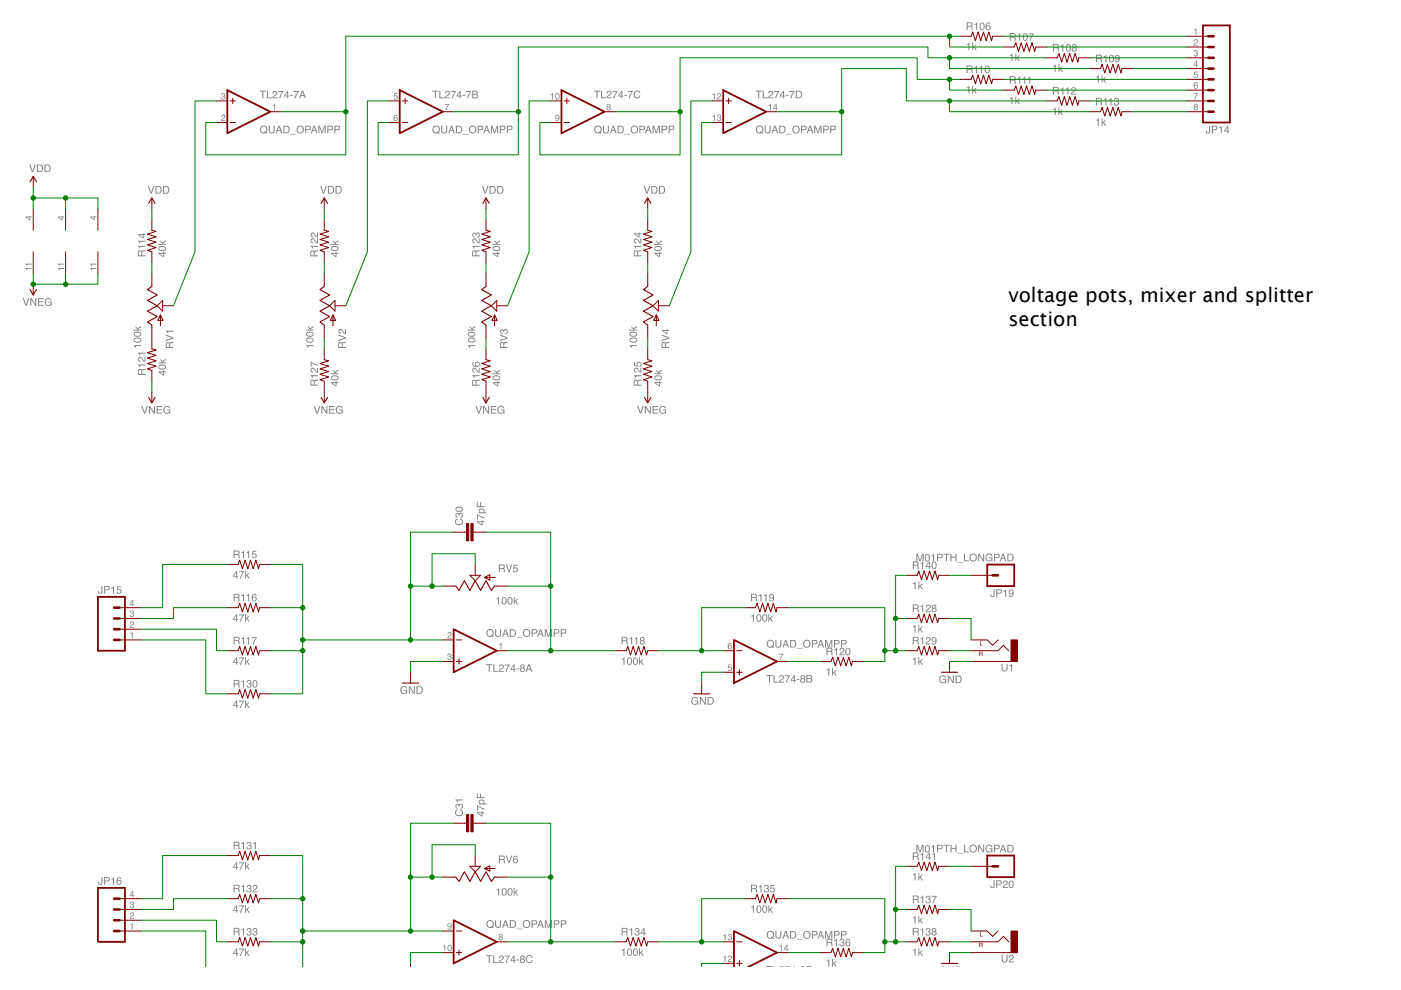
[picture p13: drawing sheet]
<svg xmlns="http://www.w3.org/2000/svg" width="297mm" height="210mm" viewBox="0 0 297 210" stroke-linecap="round" stroke-linejoin="round" font-family="sans-serif">
<defs><g id="words">
<g font-size="4.2">
<text x="213.8" y="63.9">voltage pots, mixer and splitter</text>
<text x="213.8" y="69">section</text>
</g>
</g></defs>
<g fill="#808080">
<path d="M47 24.4a.46 .46 0 0 1 .8 .2 .46 .46 0 0 1-.5 .6l-.3 .3h.8v.2h-1l.2-.5a.47 .47 0 0 0 .5-.2 .47 .47 0 0 0-.1-.5h-.2l-.1 .3h-.2z"/>
<path d="M47 19.8a.39 .39 0 0 1 .6 0 .39 .39 0 0 1-.1 .6 .45 .45 0 0 1 0 .8 .45 .45 0 0 1-.7-.5h.2a.27 .27 0 0 0 .4 .3 .27 .27 0 0 0 0-.5h-.2v-.2a.22 .22 0 0 0 .3-.2 .22 .22 0 0 0-.2-.2l-.4 .3z"/>
<path d="M57.8 22.3l.5-.3v1.4h-.1v-1h-.4z"/>
<path d="M83.6 19.8h.7v.1h-.6l-.1 .4a.47 .47 0 0 1 .7 .2 .47 .47 0 0 1-.3 .7 .47 .47 0 0 1-.6-.5h.2a.29 .29 0 0 0 .4 .2 .29 .29 0 0 0 .1-.5 .29 .29 0 0 0-.5 .1h-.1z"/>
<path d="M94.3 22h.9l-.5 1.4h-.2v-.3l.5-.9h-.7z"/>
<path d="M253.2 6.3l.5-.3v1.4h-.2v-1h-.3z"/>
<path d="M253.2 8.4a.46 .46 0 0 1 .8 .2 .46 .46 0 0 1-.5 .6l-.3 .3h.8v.2h-1l.2-.5a.47 .47 0 0 0 .5-.2 .47 .47 0 0 0-.1-.5h-.2l-.1 .3h-.2z"/>
<path d="M253.2 10.7a.39 .39 0 0 1 .6-.1 .39 .39 0 0 1 0 .6 .45 .45 0 0 1-.1 .8 .45 .45 0 0 1-.7-.5h.2a.27 .27 0 0 0 .4 .3 .27 .27 0 0 0 0-.5h-.2v-.1a.22 .22 0 0 0 .3-.2 .22 .22 0 0 0-.2-.3l-.4 .3z"/>
<path d="M253.2 15.2h.7v.2h-.6v.3a.47 .47 0 0 1 .6 .2 .47 .47 0 0 1-.3 .7 .47 .47 0 0 1-.5-.4h.1a.29 .29 0 0 0 .5 .1 .29 .29 0 0 0 0-.4 .29 .29 0 0 0-.5 0h-.1z"/>
<path d="M253.1 19.8h.9l-.6 1.3h-.1v-.3l.5-.9h-.7z"/>
<path d="M95 134.1a.46 .46 0 0 1 .8 .2 .46 .46 0 0 1-.5 .6l-.3 .3h.8v.2h-1l.2-.5a.47 .47 0 0 0 .5-.2 .47 .47 0 0 0-.1-.5h-.2l-.2 .3h-.1z"/>
<path d="M95 138.7a.39 .39 0 0 1 .6-.1 .39 .39 0 0 1-.1 .6 .45 .45 0 0 1 0 .8 .45 .45 0 0 1-.7-.5h.2a.27 .27 0 0 0 .4 .3 .27 .27 0 0 0 0-.5h-.2v-.1a.22 .22 0 0 0 .3-.2 .22 .22 0 0 0-.2-.3l-.4 .3z"/>
<path d="M105.8 136.6l.5-.3v1.4h-.2v-1h-.3z"/>
<path d="M154.4 140.9h.7v.2h-.6v.3a.47 .47 0 0 1 .7 .3 .47 .47 0 0 1-.4 .6 .47 .47 0 0 1-.5-.4h.1a.29 .29 0 0 0 .5 .1 .29 .29 0 0 0 0-.4 .29 .29 0 0 0-.4 0h-.2z"/>
<path d="M165.1 138.6h1l-.6 1.3h-.2l.1-.2 .5-.9h-.8z"/>
<path d="M27.6 134.3l.5-.3v1.4h-.2v-1h-.3z"/>
<path d="M27.7 131.8a.46 .46 0 0 1 .7 .2 .46 .46 0 0 1-.5 .6l-.2 .3h.7v.2h-.9l.2-.4a.47 .47 0 0 0 .4-.3 .47 .47 0 0 0 0-.5h-.3l-.1 .3h-.2z"/>
<path d="M27.7 129.5a.39 .39 0 0 1 .5 0 .39 .39 0 0 1 0 .6 .45 .45 0 0 1-.1 .8 .45 .45 0 0 1-.6-.5h.2a.27 .27 0 0 0 .3 .3 .27 .27 0 0 0 .1-.5h-.3l.1-.2a.22 .22 0 0 0 .3-.1 .22 .22 0 0 0-.2-.3l-.5 .3z"/>
<path d="M27.6 196l.5-.3v1.4h-.2v-1h-.3z"/>
<path d="M27.7 193.5a.46 .46 0 0 1 .7 .3 .46 .46 0 0 1-.5 .6l-.2 .2h.7v.2h-.9l.2-.4a.47 .47 0 0 0 .4-.3 .47 .47 0 0 0 0-.5h-.3l-.1 .3h-.2z"/>
<path d="M27.7 191.2a.39 .39 0 0 1 .5 0 .39 .39 0 0 1 0 .6 .45 .45 0 0 1-.1 .8 .45 .45 0 0 1-.6-.5h.2a.27 .27 0 0 0 .3 .3 .27 .27 0 0 0 .1-.5h-.3l.1-.2a.22 .22 0 0 0 .3-.1 .22 .22 0 0 0-.2-.3l-.5 .3z"/>
<path d="M31.3 39.5h.3l.4 1.3 .5-1.3h.2l-.6 1.6h-.2zM33.2 39.6v1.3h.4a.63 .63 0 0 0 .5-.6 .63 .63 0 0 0-.5-.7zM33 39.5h.6a.82 .82 0 0 1 .7 .8 .82 .82 0 0 1-.7 .8h-.6zM34.8 39.6v1.3h.4a.63 .63 0 0 0 .5-.6 .63 .63 0 0 0-.5-.7zM34.6 39.5h.6a.82 .82 0 0 1 .7 .8 .82 .82 0 0 1-.7 .8h-.6z"/>
<path d="M30 86.1h.2l.5 1.4 .4-1.4h.3l-.6 1.6h-.3zM31.6 86.1h.2l.8 1.3v-1.3h.2v1.6h-.2l-.8-1.3v1.3h-.2zM33.2 86.1h1.2v.2h-1v.5h.9v.2h-.9v.5h1v.2h-1.2zM34.8 86.3a.71 .71 0 0 1 1.3 .3h-.2a.61 .61 0 0 0-1.1 .1 .61 .61 0 0 0 .6 .8l.3-.1 .2-.4h-.5v-.2h.7v.9l-.2-.2a.81 .81 0 0 1-1.2-.1 .81 .81 0 0 1 .1-1.1z"/>
<path d="M55.5 26.7a.84 .84 0 0 1 1.1 .3 .84 .84 0 0 1-.1 1.1l.2 .2-.1 .1-.3-.2a.85 .85 0 0 1-1.1-.3 .85 .85 0 0 1 .3-1.2zM55.5 27a.65 .65 0 0 0-.1 .8 .65 .65 0 0 0 .8 .3l-.2-.2 .1-.1 .2 .2a.64 .64 0 0 0 .1-.9 .64 .64 0 0 0-.9-.1zM57 26.7h.2v.9a.42 .42 0 0 0 .4 .5 .42 .42 0 0 0 .4-.5v-.9h.2v.9a.64 .64 0 0 1-.6 .7 .64 .64 0 0 1-.6-.7zM59.2 26.9l-.3 .7h.5zM59 26.7h.3l.6 1.6h-.3l-.1-.5h-.7l-.1 .5h-.3zM60.3 26.8v1.3h.4a.63 .63 0 0 0 .5-.6 .63 .63 0 0 0-.5-.7zM60.1 26.7h.6a.82 .82 0 0 1 .7 .8 .82 .82 0 0 1-.7 .8h-.6zM61.5 28.4h1.3v.1h-1.3zM62.9 27.5a.83 .83 0 0 1 1.6 0 .83 .83 0 0 1-1.6 0zM63.1 27.4a.62 .62 0 0 0 1.2 0 .62 .62 0 0 0-1.2 0zM64.7 26.7h.7a.46 .46 0 0 1 .5 .4 .46 .46 0 0 1-.5 .5h-.5v.7h-.2zM64.9 26.8v.6h.5a.28 .28 0 0 0 .3-.3 .28 .28 0 0 0-.3-.3zM66.6 26.9l-.3 .7h.5zM66.5 26.7h.2l.6 1.6h-.2l-.2-.5h-.6l-.2 .5h-.2zM67.5 26.7h.3l.5 1.3 .4-1.3h.4v1.6h-.3v-1.4l-.4 1.4h-.2l-.5-1.4v1.4h-.2zM69.4 26.7h.7a.46 .46 0 0 1 .5 .4 .46 .46 0 0 1-.5 .5h-.5v.7h-.2zM69.6 26.8v.6h.5a.28 .28 0 0 0 .3-.3 .28 .28 0 0 0-.3-.3zM70.9 26.7h.7a.46 .46 0 0 1 .5 .4 .46 .46 0 0 1-.5 .5h-.5v.7h-.2zM71.1 26.8v.6h.5a.28 .28 0 0 0 .3-.3 .28 .28 0 0 0-.3-.3z"/>
<path d="M6.2 34.9h.2l.5 1.4 .4-1.4h.3l-.6 1.6h-.2zM8 35.1v1.2h.4a.63 .63 0 0 0 .5-.6 .63 .63 0 0 0-.5-.6zM7.8 34.9h.7a.82 .82 0 0 1 .6 .8 .82 .82 0 0 1-.6 .8h-.7zM9.6 35.1v1.2h.4a.63 .63 0 0 0 .5-.6 .63 .63 0 0 0-.5-.6zM9.4 34.9h.7a.82 .82 0 0 1 .7 .8 .82 .82 0 0 1-.7 .8h-.7z"/>
<path d="M67.9 39.5h.2l.5 1.3 .5-1.3h.2l-.6 1.6h-.2zM69.7 39.6v1.3h.4a.63 .63 0 0 0 .5-.6 .63 .63 0 0 0-.5-.7zM69.5 39.5h.7a.82 .82 0 0 1 .6 .8 .82 .82 0 0 1-.6 .8h-.7zM71.4 39.6v1.3h.3a.63 .63 0 0 0 .5-.6 .63 .63 0 0 0-.5-.7zM71.1 39.5h.7a.82 .82 0 0 1 .7 .8 .82 .82 0 0 1-.7 .8h-.7z"/>
<path d="M66.5 86.1h.3l.4 1.4 .5-1.4h.2l-.6 1.6h-.2zM68.1 86.1h.3l.8 1.3v-1.3h.2v1.6h-.2l-.9-1.3v1.3h-.2zM69.8 86.1h1.2v.2h-1v.5h.9v.2h-.9v.5h1v.2h-1.2zM71.4 86.3a.71 .71 0 0 1 1.2 .3h-.2a.61 .61 0 0 0-1 .1 .61 .61 0 0 0 .6 .8l.3-.1 .2-.4h-.5v-.2h.7v.9l-.2-.2a.81 .81 0 0 1-1.2-.1 .81 .81 0 0 1 .1-1.1z"/>
<path d="M102.2 39.5h.2l.5 1.3 .4-1.3h.3l-.6 1.6h-.2zM104 39.6v1.3h.4a.63 .63 0 0 0 .5-.6 .63 .63 0 0 0-.5-.7zM103.8 39.5h.7a.82 .82 0 0 1 .6 .8 .82 .82 0 0 1-.6 .8h-.7zM105.6 39.6v1.3h.4a.63 .63 0 0 0 .5-.6 .63 .63 0 0 0-.5-.7zM105.4 39.5h.7a.82 .82 0 0 1 .7 .8 .82 .82 0 0 1-.7 .8h-.7z"/>
<path d="M100.8 86.1h.3l.4 1.4 .5-1.4h.2l-.6 1.6h-.2zM102.4 86.1h.3l.8 1.3v-1.3h.2v1.6h-.2l-.9-1.3v1.3h-.2zM104.1 86.1h1.1v.2h-.9v.5h.9v.2h-.9v.5h1v.2h-1.2zM105.7 86.3a.71 .71 0 0 1 1.2 .3h-.2a.61 .61 0 0 0-1 .1 .61 .61 0 0 0 .5 .8l.4-.1 .1-.4h-.5v-.2h.7v.9l-.1-.2a.81 .81 0 0 1-1.2-.1 .81 .81 0 0 1 .1-1.1z"/>
<path d="M136.5 39.5h.2l.5 1.3 .4-1.3h.3l-.6 1.6h-.2zM138.3 39.6v1.3h.4a.63 .63 0 0 0 .5-.6 .63 .63 0 0 0-.5-.7zM138.1 39.5h.6a.82 .82 0 0 1 .7 .8 .82 .82 0 0 1-.7 .8h-.6zM139.9 39.6v1.3h.4a.63 .63 0 0 0 .5-.6 .63 .63 0 0 0-.5-.7zM139.7 39.5h.7a.82 .82 0 0 1 .6 .8 .82 .82 0 0 1-.6 .8h-.7z"/>
<path d="M135.1 86.1h.2l.5 1.4 .5-1.4h.2l-.6 1.6h-.2zM136.7 86.1h.3l.8 1.3v-1.3h.2v1.6h-.3l-.8-1.3v1.3h-.2zM138.3 86.1h1.2v.2h-.9v.5h.8v.2h-.8v.5h.9v.2h-1.2zM140 86.3a.71 .71 0 0 1 1.2 .3h-.2a.61 .61 0 0 0-1 .1 .61 .61 0 0 0 .5 .8l.4-.1 .1-.4h-.5v-.2h.7v.9l-.2-.2a.81 .81 0 0 1-1.1-.1 .81 .81 0 0 1 .1-1.1z"/>
<path d="M92 26.7a.84 .84 0 0 1 1.1 .3 .84 .84 0 0 1-.1 1.1l.3 .2-.2 .1-.2-.2a.85 .85 0 0 1-1.1-.3 .85 .85 0 0 1 .2-1.2zM92.1 27a.65 .65 0 0 0-.2 .8 .65 .65 0 0 0 .8 .3l-.1-.2 .1-.1 .2 .2a.64 .64 0 0 0 .1-.9 .64 .64 0 0 0-.9-.1zM93.5 26.7h.3v.9a.42 .42 0 0 0 .4 .5 .42 .42 0 0 0 .4-.5v-.9h.2v.9a.64 .64 0 0 1-.6 .7 .64 .64 0 0 1-.7-.7zM95.7 26.9l-.2 .7h.5zM95.6 26.7h.3l.5 1.6h-.2l-.2-.5h-.6l-.2 .5h-.2zM96.9 26.8v1.3h.4a.63 .63 0 0 0 .5-.6 .63 .63 0 0 0-.5-.7zM96.7 26.7h.6a.82 .82 0 0 1 .7 .8 .82 .82 0 0 1-.7 .8h-.6zM98.1 28.4h1.2v.1h-1.2zM99.4 27.5a.85 .85 0 0 1 1.7 0 .85 .85 0 0 1-1.7 0zM99.6 27.4a.65 .65 0 0 0 1.3 0 .65 .65 0 0 0-1.3 0zM101.3 26.7h.7a.46 .46 0 0 1 .5 .4 .46 .46 0 0 1-.5 .5h-.5v.7h-.2zM101.5 26.8v.6h.4a.28 .28 0 0 0 .4-.3 .28 .28 0 0 0-.4-.3zM103.2 26.9l-.3 .7h.5zM103.1 26.7h.2l.6 1.6h-.3l-.1-.5h-.7l-.1 .5h-.3zM104.1 26.7h.3l.5 1.3 .4-1.3h.3v1.6h-.2v-1.4l-.4 1.4h-.3l-.4-1.4v1.4h-.2zM106 26.7h.7a.46 .46 0 0 1 .5 .4 .46 .46 0 0 1-.5 .5h-.5v.7h-.2zM106.2 26.8v.6h.4a.28 .28 0 0 0 .4-.3 .28 .28 0 0 0-.4-.3zM107.5 26.7h.7a.46 .46 0 0 1 .5 .4 .46 .46 0 0 1-.5 .5h-.5v.7h-.2zM107.7 26.8v.6h.4a.28 .28 0 0 0 .4-.3 .28 .28 0 0 0-.4-.3z"/>
<path d="M126.3 26.7a.84 .84 0 0 1 1.1 .3 .84 .84 0 0 1-.1 1.1l.2 .2-.1 .1-.2-.2a.85 .85 0 0 1-1.2-.3 .85 .85 0 0 1 .3-1.2zM126.4 27a.65 .65 0 0 0-.2 .8 .65 .65 0 0 0 .8 .3l-.2-.2 .1-.1 .3 .2a.64 .64 0 0 0 0-.9 .64 .64 0 0 0-.8-.1zM127.8 26.7h.2v.9a.42 .42 0 0 0 .5 .5 .42 .42 0 0 0 .4-.5v-.9h.2v.9a.64 .64 0 0 1-.6 .7 .64 .64 0 0 1-.7-.7zM130 26.9l-.2 .7h.5zM129.9 26.7h.2l.6 1.6h-.2l-.2-.5h-.6l-.2 .5h-.2zM131.2 26.8v1.3h.3a.63 .63 0 0 0 .5-.6 .63 .63 0 0 0-.5-.7zM130.9 26.7h.7a.82 .82 0 0 1 .7 .8 .82 .82 0 0 1-.7 .8h-.7zM132.4 28.4h1.2v.1h-1.2zM133.7 27.5a.85 .85 0 0 1 1.7 0 .85 .85 0 0 1-1.7 0zM133.9 27.4a.65 .65 0 0 0 1.3 0 .65 .65 0 0 0-1.3 0zM135.6 26.7h.7a.46 .46 0 0 1 .5 .4 .46 .46 0 0 1-.5 .5h-.5v.7h-.2zM135.8 26.8v.6h.4a.28 .28 0 0 0 .3-.3 .28 .28 0 0 0-.3-.3zM137.5 26.9l-.3 .7h.5zM137.3 26.7h.3l.6 1.6h-.3l-.1-.5h-.7l-.1 .5h-.3zM138.4 26.7h.3l.4 1.3 .5-1.3h.3v1.6h-.2v-1.4l-.5 1.4h-.2l-.4-1.4v1.4h-.2zM140.3 26.7h.7a.46 .46 0 0 1 .5 .4 .46 .46 0 0 1-.5 .5h-.5v.7h-.2zM140.5 26.8v.6h.4a.28 .28 0 0 0 .3-.3 .28 .28 0 0 0-.3-.3zM141.8 26.7h.7a.46 .46 0 0 1 .5 .4 .46 .46 0 0 1-.5 .5h-.5v.7h-.2zM142 26.8v.6h.4a.28 .28 0 0 0 .3-.3 .28 .28 0 0 0-.3-.3z"/>
<path d="M160.6 26.7a.84 .84 0 0 1 1.1 .3 .84 .84 0 0 1-.1 1.1l.2 .2-.1 .1-.2-.2a.85 .85 0 0 1-1.2-.3 .85 .85 0 0 1 .3-1.2zM160.6 27a.65 .65 0 0 0-.1 .8 .65 .65 0 0 0 .8 .3l-.2-.2 .1-.1 .2 .2a.64 .64 0 0 0 .1-.9 .64 .64 0 0 0-.9-.1zM162.1 26.7h.2v.9a.42 .42 0 0 0 .4 .5 .42 .42 0 0 0 .5-.5v-.9h.2v.9a.64 .64 0 0 1-.7 .7 .64 .64 0 0 1-.6-.7zM164.3 26.9l-.3 .7h.5zM164.2 26.7h.2l.6 1.6h-.2l-.2-.5h-.6l-.2 .5h-.2zM165.4 26.8v1.3h.4a.63 .63 0 0 0 .5-.6 .63 .63 0 0 0-.5-.7zM165.2 26.7h.7a.82 .82 0 0 1 .7 .8 .82 .82 0 0 1-.7 .8h-.7zM166.7 28.4h1.2v.1h-1.2zM168 27.5a.83 .83 0 0 1 1.6 0 .83 .83 0 0 1-1.6 0zM168.2 27.4a.62 .62 0 0 0 1.2 0 .62 .62 0 0 0-1.2 0zM169.8 26.7h.8a.46 .46 0 0 1 .4 .4 .46 .46 0 0 1-.4 .5h-.5v.7h-.3zM170.1 26.8v.6h.4a.28 .28 0 0 0 .3-.3 .28 .28 0 0 0-.3-.3zM171.7 26.9l-.2 .7h.5zM171.6 26.7h.3l.6 1.6h-.3l-.1-.5h-.7l-.2 .5h-.2zM172.6 26.7h.4l.4 1.3 .5-1.3h.3v1.6h-.2v-1.4l-.5 1.4h-.2l-.5-1.4 .1 1.4h-.3zM174.5 26.7h.8a.46 .46 0 0 1 .4 .4 .46 .46 0 0 1-.4 .5h-.5v.7h-.3zM174.8 26.8v.6h.4a.28 .28 0 0 0 .3-.3 .28 .28 0 0 0-.3-.3zM176 26.7h.8a.46 .46 0 0 1 .4 .4 .46 .46 0 0 1-.4 .5h-.5v.7h-.3zM176.3 26.8v.6h.4a.28 .28 0 0 0 .3-.3 .28 .28 0 0 0-.3-.3z"/>
<path d="M4.8 63.2h.3l.4 1.4 .5-1.4h.2l-.6 1.6h-.2zM6.4 63.2h.3l.8 1.3v-1.3h.2v1.6h-.2l-.9-1.3v1.3h-.2zM8.1 63.2h1.1v.2h-.9v.5h.9v.2h-.9v.5h1v.2h-1.2zM9.7 63.4a.71 .71 0 0 1 1.2 .3h-.2a.61 .61 0 0 0-1 .1 .61 .61 0 0 0 .5 .9l.4-.1 .1-.4h-.5v-.2h.8v.8l-.2-.2a.81 .81 0 0 1-1.2 0 .81 .81 0 0 1 .1-1.2z"/>
<path d="M205 9.4l.5-.3v1.6h-.2v-1.1h-.3zM206.1 9.1h.2v.9l.5-.5h.3l-.5 .4 .5 .8h-.2l-.4-.6-.2 .1v.5h-.2z"/>
<path d="M214.1 11.7l.6-.3v1.5h-.2v-1.1h-.4zM215.3 11.3h.2v1l.5-.5h.2l-.4 .4 .4 .7h-.2l-.4-.5-.1 .1v.4h-.2z"/>
<path d="M223.2 14l.6-.3v1.5h-.2v-1.1h-.4zM224.4 13.6h.2v1l.5-.5h.3l-.5 .4 .5 .7h-.3l-.3-.6-.2 .2v.4h-.2z"/>
<path d="M232.4 16.3l.6-.3v1.5h-.2v-1.1h-.4zM233.6 15.9h.2v.9l.5-.5h.2l-.4 .5 .4 .7h-.2l-.4-.6-.1 .2v.4h-.2z"/>
<path d="M205 18.5l.5-.3v1.6h-.2v-1.1h-.3zM206.1 18.2h.2v.9l.5-.5h.3l-.5 .5 .5 .7h-.2l-.4-.6-.2 .2v.4h-.2z"/>
<path d="M214.1 20.8l.6-.3v1.6h-.2v-1.1h-.4zM215.3 20.5h.2v.9l.5-.5h.2l-.4 .5 .4 .7h-.2l-.4-.6-.1 .2v.4h-.2z"/>
<path d="M223.2 23.1l.6-.3v1.6h-.2v-1.1h-.4zM224.4 22.8h.2v.9l.5-.5h.3l-.5 .4 .5 .8h-.3l-.3-.6-.2 .1v.5h-.2z"/>
<path d="M232.4 25.4l.6-.3v1.6h-.2v-1.1h-.4zM233.6 25.1h.2v.9l.5-.5h.2l-.4 .4 .4 .8h-.2l-.4-.6-.1 .1v.5h-.2z"/>
<path d="M85.1 145.7a.71 .71 0 0 1 1.2 .3h-.2a.61 .61 0 0 0-1 .1 .61 .61 0 0 0 .5 .9l.4-.2 .1-.4h-.5v-.1h.7v.8l-.2-.2a.81 .81 0 0 1-1.1 0 .81 .81 0 0 1 .1-1.2zM86.7 145.5h.2l.8 1.3v-1.3h.2v1.6h-.2l-.8-1.3v1.3h-.2zM88.5 145.7v1.2h.4a.63 .63 0 0 0 .5-.6 .63 .63 0 0 0-.5-.6zM88.3 145.5h.7a.82 .82 0 0 1 .6 .8 .82 .82 0 0 1-.6 .8h-.7z"/>
<path d="M50.1 121.4l-.5 .7h.5zM50.1 121.1h.2v1h.2v.2h-.2v.4h-.2v-.4h-.7zM50.7 121.1h1.1l-.7 1.6h-.2l.1-.3 .5-1.1h-.8zM52 121.1h.2v.9l.5-.5h.2l-.4 .4 .4 .8h-.2l-.4-.6-.1 .1v.5h-.2z"/>
<path d="M50.1 130.5l-.5 .7h.5zM50.1 130.2h.2v1h.2v.2h-.2v.4h-.2v-.4h-.7zM50.7 130.3h1.1l-.7 1.5h-.2l.1-.3 .5-1h-.8zM52 130.2h.2v.9l.5-.5h.2l-.4 .5 .4 .7h-.2l-.4-.6-.1 .2v.4h-.2z"/>
<path d="M50.1 139.7l-.5 .7h.5zM50.1 139.4h.2v1h.2v.2h-.2v.3h-.2v-.3h-.7zM50.7 139.4h1.1l-.7 1.5h-.2l.1-.3 .5-1h-.8zM52 139.3h.2v1l.5-.5h.2l-.4 .4 .4 .7h-.2l-.4-.5-.1 .1v.4h-.2z"/>
<path d="M103.5 133.5a.84 .84 0 0 1 1.1 .2 .84 .84 0 0 1-.1 1.1l.2 .2-.1 .1-.3-.1a.85 .85 0 0 1-1.1-.4 .85 .85 0 0 1 .3-1.1zM103.5 133.7a.65 .65 0 0 0-.1 .8 .65 .65 0 0 0 .8 .3l-.2-.1 .1-.2 .2 .2a.64 .64 0 0 0 .1-.9 .64 .64 0 0 0-.9-.1zM105 133.4h.2v1a.42 .42 0 0 0 .4 .5 .42 .42 0 0 0 .4-.5v-1h.2v.9a.64 .64 0 0 1-.6 .8 .64 .64 0 0 1-.6-.8zM107.2 133.6l-.3 .8h.5zM107 133.4h.3l.6 1.6h-.3l-.1-.5h-.7l-.1 .5h-.3zM108.3 133.6v1.2h.4a.63 .63 0 0 0 .5-.6 .63 .63 0 0 0-.5-.6zM108.1 133.4h.6a.82 .82 0 0 1 .7 .8 .82 .82 0 0 1-.7 .8h-.6zM109.5 135.2h1.3v.1h-1.3zM110.8 134.2a.85 .85 0 0 1 1.7 0 .85 .85 0 0 1-1.7 0zM111.1 134.2a.62 .62 0 0 0 1.2 0 .62 .62 0 0 0-1.2 0zM112.7 133.4h.7a.46 .46 0 0 1 .5 .5 .46 .46 0 0 1-.5 .4h-.5v.7h-.2zM112.9 133.6v.5h.5a.28 .28 0 0 0 .3-.2 .28 .28 0 0 0-.3-.3zM114.6 133.6l-.3 .8h.5zM114.5 133.4h.2l.6 1.6h-.2l-.2-.5h-.6l-.2 .5h-.2zM115.5 133.4h.3l.5 1.4 .4-1.4h.3v1.6h-.2v-1.3l-.4 1.3h-.2l-.5-1.3v1.3h-.2zM117.4 133.4h.7a.46 .46 0 0 1 .5 .5 .46 .46 0 0 1-.5 .4h-.5v.7h-.2zM117.6 133.6v.5h.5a.28 .28 0 0 0 .3-.2 .28 .28 0 0 0-.3-.3zM118.9 133.4h.7a.46 .46 0 0 1 .5 .5 .46 .46 0 0 1-.5 .4h-.5v.7h-.2zM119.1 133.6v.5h.4a.28 .28 0 0 0 .4-.2 .28 .28 0 0 0-.4-.3z"/>
<path d="M131.8 139.7l.6-.3v1.5h-.2v-1.1h-.4zM133.1 139.5a.67 .67 0 0 1 .9 .2 .67 .67 0 0 1 0 .8 .55 .55 0 0 1-.7 .5 .55 .55 0 0 1-.4-.8zM133.3 139.6a.87 .87 0 0 0 .2 1.2 .76 .76 0 0 0 0-1.2zM134.4 139.5a.67 .67 0 0 1 .8 .2 .67 .67 0 0 1 0 .8 .55 .55 0 0 1-.7 .5 .55 .55 0 0 1-.3-.8zM134.6 139.6a.87 .87 0 0 0 .1 1.2 .76 .76 0 0 0 0-1.2zM135.5 139.3h.2v1l.5-.5h.2l-.4 .4 .5 .7h-.3l-.4-.5-.1 .1v.4h-.2z"/>
<path d="M162.9 135.8a.84 .84 0 0 1 1.1 .2 .84 .84 0 0 1-.1 1.1l.2 .2-.1 .1-.3-.2a.85 .85 0 0 1-1.1-.3 .85 .85 0 0 1 .3-1.1zM162.9 136a.65 .65 0 0 0-.1 .8 .65 .65 0 0 0 .8 .3l-.2-.1 .1-.2 .2 .2a.64 .64 0 0 0 .1-.9 .64 .64 0 0 0-.9-.1zM164.4 135.7h.2v1a.42 .42 0 0 0 .4 .4 .42 .42 0 0 0 .4-.4v-1h.3v.9a.64 .64 0 0 1-.7 .7 .64 .64 0 0 1-.6-.7zM166.6 135.9l-.3 .7h.5zM166.5 135.7h.2l.6 1.6h-.2l-.2-.5h-.6l-.2 .5h-.2zM167.7 135.9v1.2h.4a.63 .63 0 0 0 .5-.6 .63 .63 0 0 0-.5-.6zM167.5 135.7h.7a.82 .82 0 0 1 .6 .8 .82 .82 0 0 1-.6 .8h-.7zM168.9 137.5h1.3v.1h-1.3zM170.3 136.5a.83 .83 0 0 1 1.6 0 .83 .83 0 0 1-1.6 0zM170.5 136.5a.62 .62 0 0 0 1.2 0 .62 .62 0 0 0-1.2 0zM172.1 135.7h.8a.46 .46 0 0 1 .4 .5 .46 .46 0 0 1-.4 .4h-.6v.7h-.2zM172.3 135.9v.5h.5a.28 .28 0 0 0 .3-.2 .28 .28 0 0 0-.3-.3zM174 135.9l-.2 .7h.5zM173.9 135.7h.3l.5 1.6h-.2l-.2-.5h-.6l-.2 .5h-.2zM174.9 135.7h.3l.5 1.3 .5-1.3h.3v1.6h-.2v-1.4l-.5 1.4h-.2l-.5-1.4v1.4h-.2zM176.8 135.7h.7a.46 .46 0 0 1 .5 .5 .46 .46 0 0 1-.5 .4h-.5v.7h-.2zM177 135.9v.5h.5a.28 .28 0 0 0 .3-.2 .28 .28 0 0 0-.3-.3zM178.3 135.7h.7a.46 .46 0 0 1 .5 .5 .46 .46 0 0 1-.5 .4h-.5v.7h-.2zM178.5 135.9v.5h.5a.28 .28 0 0 0 .3-.2 .28 .28 0 0 0-.3-.3z"/>
<path d="M146.8 148a.71 .71 0 0 1 1.2 .3h-.2a.61 .61 0 0 0-1 .1 .61 .61 0 0 0 .5 .9l.4-.2 .1-.4h-.5v-.2h.7v.9l-.1-.2a.81 .81 0 0 1-1.2 0 .81 .81 0 0 1 .1-1.2zM148.4 147.8h.2l.9 1.3v-1.3h.2v1.6h-.3l-.8-1.3v1.3h-.2zM150.2 148v1.2h.4a.63 .63 0 0 0 .5-.6 .63 .63 0 0 0-.5-.6zM150 147.8h.7a.82 .82 0 0 1 .6 .8 .82 .82 0 0 1-.6 .8h-.7z"/>
<path d="M159.3 130.5l.5-.3v1.6h-.2v-1.1h-.3zM160.5 130.4a.67 .67 0 0 1 .9 .1 .67 .67 0 0 1 0 .9 .55 .55 0 0 1-.7 .4 .55 .55 0 0 1-.3-.7zM160.8 130.5a.87 .87 0 0 0 .1 1.2 .76 .76 0 0 0 0-1.3zM161.8 130.4a.67 .67 0 0 1 .8 .1 .67 .67 0 0 1 0 .9 .55 .55 0 0 1-.7 .4 .55 .55 0 0 1-.3-.7zM162 130.5a.87 .87 0 0 0 .1 1.2 .76 .76 0 0 0 0-1.3zM162.9 130.2h.2v.9l.5-.5h.3l-.5 .5 .5 .7h-.3l-.3-.6-.2 .2v.4h-.2z"/>
<path d="M175.2 142l.6-.3v1.5h-.2v-1.1h-.4zM176.4 141.6h.2v1l.5-.5h.3l-.5 .4 .5 .7h-.3l-.3-.6-.2 .2v.4h-.2z"/>
<path d="M33.9 53.8l.7 .5v-.5zM33.6 53.6h1v-.2h.2v.2h.4v.2h-.4v.7h-.2l-1-.7zM33.7 52.4a.95 .95 0 0 1 1.5 .3 .87 .87 0 0 1-.8 .5 .87 .87 0 0 1-.8-.5zM33.8 52.5a.64 .64 0 0 0 .5 .6 .64 .64 0 0 0 .7-.2 .56 .56 0 0 0-.3-.6 .56 .56 0 0 0-.6 .1zM34 51l.4 .4 .8-.5v.3l-.6 .4 .1 .1h.5v.2h-1.7v-.2h1l-.5-.5z"/>
<path d="M33.9 78.9l.7 .6v-.6zM33.6 78.7h1v-.2h.2v.2h.4v.2h-.4v.7h-.2l-1-.7zM33.7 77.5a.95 .95 0 0 1 1.5 .3 .87 .87 0 0 1-.8 .6 .87 .87 0 0 1-.8-.6zM33.8 77.7a.64 .64 0 0 0 .5 .5 .64 .64 0 0 0 .7-.2 .56 .56 0 0 0-.3-.5 .56 .56 0 0 0-.6 0zM34 76.1l.4 .5 .8-.5v.2l-.6 .4 .1 .2h.5v.2h-1.7v-.2h1l-.5-.5z"/>
<path d="M70.5 53.8l.7 .5v-.5zM70.2 53.6h1v-.2h.1v.2h.4v.2h-.4v.7h-.1l-1-.7zM70.3 52.4a.95 .95 0 0 1 1.5 .3 .87 .87 0 0 1-.8 .5 .87 .87 0 0 1-.8-.5zM70.4 52.5a.64 .64 0 0 0 .4 .6 .64 .64 0 0 0 .7-.2 .56 .56 0 0 0-.3-.6 .56 .56 0 0 0-.6 .1zM70.6 51l.4 .4 .7-.5v.3l-.6 .4 .2 .1h.4v.2h-1.6v-.2h1l-.5-.5z"/>
<path d="M104.7 53.8l.8 .5v-.5zM104.4 53.6h1.1v-.2h.1v.2h.4v.2h-.4v.7h-.2l-1-.7zM104.6 52.4a.95 .95 0 0 1 1.5 .3 .87 .87 0 0 1-.9 .5 .87 .87 0 0 1-.8-.5zM104.7 52.5a.64 .64 0 0 0 .4 .6 .64 .64 0 0 0 .7-.2 .56 .56 0 0 0-.3-.6 .56 .56 0 0 0-.6 .1zM104.8 51l.5 .4 .7-.5v.3l-.6 .4 .2 .1h.4v.2h-1.6v-.2h.9l-.5-.5z"/>
<path d="M139 53.8l.7 .5v-.5zM138.7 53.6h1v-.2h.2v.2h.4v.2h-.4v.7h-.2l-1-.7zM138.8 52.4a.95 .95 0 0 1 1.5 .3 .87 .87 0 0 1-.8 .5 .87 .87 0 0 1-.8-.5zM138.9 52.5a.64 .64 0 0 0 .5 .6 .64 .64 0 0 0 .7-.2 .56 .56 0 0 0-.3-.6 .56 .56 0 0 0-.6 .1zM139.1 51l.5 .4 .7-.5v.3l-.6 .4 .2 .1h.4v.2h-1.6v-.2h.9l-.5-.5z"/>
<path d="M139 81.2l.7 .5v-.5zM138.7 81h1v-.2h.2v.2h.4v.2h-.4v.7h-.2l-1-.7zM138.8 79.8a.95 .95 0 0 1 1.5 .3 .87 .87 0 0 1-.8 .6 .87 .87 0 0 1-.8-.6zM138.9 80a.64 .64 0 0 0 .5 .5 .64 .64 0 0 0 .7-.2 .56 .56 0 0 0-.3-.5 .56 .56 0 0 0-.6 0zM139.1 78.4l.5 .4 .7-.4v.2l-.6 .4 .2 .2h.4v.1h-1.6v-.1h.9l-.5-.6z"/>
<path d="M104.7 81.2l.8 .5v-.5zM104.4 81h1.1v-.2h.1v.2h.4v.2h-.4v.7h-.2l-1-.7zM104.6 79.8a.95 .95 0 0 1 1.5 .3 .87 .87 0 0 1-.9 .6 .87 .87 0 0 1-.8-.6zM104.7 80a.64 .64 0 0 0 .4 .5 .64 .64 0 0 0 .7-.2 .56 .56 0 0 0-.3-.5 .56 .56 0 0 0-.6 0zM104.8 78.4l.5 .4 .7-.4v.2l-.6 .4 .2 .2h.4v.1h-1.6v-.1h.9l-.5-.6z"/>
<path d="M70.5 81.2l.7 .5v-.5zM70.2 81h1v-.2h.1v.2h.4v.2h-.4v.7h-.1l-1-.7zM70.3 79.8a.95 .95 0 0 1 1.5 .3 .87 .87 0 0 1-.8 .6 .87 .87 0 0 1-.8-.6zM70.4 80a.64 .64 0 0 0 .4 .5 .64 .64 0 0 0 .7-.2 .56 .56 0 0 0-.3-.5 .56 .56 0 0 0-.6 0zM70.6 78.4l.4 .4 .7-.4v.2l-.6 .4 .2 .2h.4v.1h-1.6v-.1h1l-.5-.6z"/>
<path d="M101.4 110.7l.7 .5v-.5zM101.1 110.5h1v-.2h.2v.2h.4v.2h-.4v.7h-.2l-1-.7zM101.2 109l1.5 .7v.2l-1.3-.6v.8h-.2zM101.7 108.2a.39 .39 0 0 0 .4 .5 .39 .39 0 0 0 .3-.6l-.4-.1zM101.6 107.9a.59 .59 0 0 1 .8-.1 .59 .59 0 0 1 .2 .8h.6v.2h-1.7v-.2h.2l-.2-.3zM101.1 106.4h.2v.9h.5v-.8h.2v.8h.7v.2h-1.6z"/>
<path d="M199.4 143.4a.71 .71 0 0 1 1.2 .3h-.2a.61 .61 0 0 0-1.1 .1 .61 .61 0 0 0 .6 .9l.4-.1 .1-.4h-.5v-.2h.7v.8l-.2-.2a.81 .81 0 0 1-1.2 0 .81 .81 0 0 1 .2-1.2zM200.9 143.2h.3l.8 1.3v-1.3h.2v1.6h-.2l-.8-1.3v1.3h-.3zM202.8 143.4v1.2h.4a.63 .63 0 0 0 .5-.6 .63 .63 0 0 0-.5-.6zM202.6 143.2h.6a.82 .82 0 0 1 .7 .8 .82 .82 0 0 1-.7 .8h-.6z"/>
<path d="M193.5 132.8l.6-.3v1.6h-.2v-1.1h-.4zM194.7 132.5h.2v.9l.5-.5h.3l-.5 .5 .5 .7h-.3l-.3-.6-.2 .1v.5h-.2z"/>
<path d="M193.5 139.7l.6-.3v1.5h-.2v-1.1h-.4zM194.7 139.3h.2v1l.5-.5h.3l-.5 .4 .5 .7h-.3l-.3-.5-.2 .1v.4h-.2z"/>
<path d="M50.1 148.8l-.5 .7h.5zM50.1 148.5h.2v1h.2v.2h-.2v.4h-.2v-.4h-.7zM50.7 148.5h1.1l-.7 1.6h-.2l.1-.3 .5-1.1h-.8zM52 148.5h.2v.9l.5-.5h.2l-.4 .5 .4 .7h-.2l-.4-.6-.1 .1v.5h-.2z"/>
<path d="M50.1 183.1l-.5 .7h.5zM50.1 182.8h.2v1h.2v.2h-.2v.4h-.2v-.4h-.7zM50.7 182.8h1.1l-.7 1.6h-.2l.1-.3 .5-1.1h-.8zM52 182.8h.2v.9l.5-.5h.2l-.4 .4 .4 .8h-.2l-.4-.6-.1 .1v.5h-.2z"/>
<path d="M50.1 192.2l-.5 .8h.5zM50.1 191.9h.2v1.1h.2v.1h-.2v.4h-.2v-.4h-.7zM50.7 192h1.1l-.7 1.5h-.2l.1-.3 .5-1h-.8zM52 191.9h.2v.9l.5-.5h.2l-.4 .5 .4 .7h-.2l-.4-.6-.1 .2v.4h-.2z"/>
<path d="M50.1 201.4l-.5 .7h.5zM50.1 201.1h.2v1h.2v.2h-.2v.4h-.2v-.4h-.7zM50.7 201.1h1.1l-.7 1.6h-.2l.1-.3 .5-1.1h-.8zM52 201h.2v1l.5-.5h.2l-.4 .4 .4 .8h-.2l-.4-.6-.1 .1v.5h-.2z"/>
<path d="M131.8 201.4l.6-.3v1.6h-.2v-1.2h-.4zM133.1 201.2a.67 .67 0 0 1 .9 .2 .67 .67 0 0 1 0 .8 .55 .55 0 0 1-.7 .5 .55 .55 0 0 1-.4-.8zM133.3 201.3a.87 .87 0 0 0 .2 1.2 .76 .76 0 0 0 0-1.2zM134.4 201.2a.67 .67 0 0 1 .8 .2 .67 .67 0 0 1 0 .8 .55 .55 0 0 1-.7 .5 .55 .55 0 0 1-.3-.8zM134.6 201.3a.87 .87 0 0 0 .1 1.2 .76 .76 0 0 0 0-1.2zM135.5 201h.2v1l.5-.5h.2l-.4 .4 .5 .8h-.3l-.4-.6-.1 .1v.5h-.2z"/>
<path d="M159.3 192.3l.5-.3v1.5h-.2v-1.1h-.3zM160.5 192.1a.67 .67 0 0 1 .9 .1 .67 .67 0 0 1 0 .9 .55 .55 0 0 1-.7 .4 .55 .55 0 0 1-.3-.7zM160.8 192.2a.87 .87 0 0 0 .1 1.2 .76 .76 0 0 0 0-1.3zM161.8 192.1a.67 .67 0 0 1 .8 .1 .67 .67 0 0 1 0 .9 .55 .55 0 0 1-.7 .4 .55 .55 0 0 1-.3-.7zM162 192.2a.87 .87 0 0 0 .1 1.2 .76 .76 0 0 0 0-1.3zM162.9 191.9h.2v.9l.5-.5h.3l-.5 .5 .5 .7h-.3l-.3-.6-.2 .2v.4h-.2z"/>
<path d="M175.2 203.7l.6-.3v1.5h-.2v-1.1h-.4zM176.4 203.3h.2v1l.5-.5h.3l-.5 .4 .5 .7h-.3l-.3-.5-.2 .1v.4h-.2z"/>
<path d="M101.4 172.4l.7 .5v-.5zM101.1 172.2h1v-.2h.2v.2h.4v.2h-.4v.7h-.2l-1-.7zM101.2 170.8l1.5 .6v.2l-1.3-.6v.8h-.2zM101.7 169.9a.39 .39 0 0 0 .4 .5 .39 .39 0 0 0 .3-.6l-.4-.1zM101.6 169.7a.59 .59 0 0 1 .8-.2 .59 .59 0 0 1 .2 .8l.6 .1v.1h-1.7v-.1h.2l-.2-.4zM101.1 168.1h.2v.9h.5v-.8h.2v.8h.7v.2h-1.6z"/>
<path d="M199.1 205.1h.1a1.37 1.37 0 0 1 1.4 0zM200.9 204.9l1.1 .2v-.2h.2v.2h-1.3zM202.8 205.1h.9zM202.6 204.9l1.3 .2h-1.3z"/>
<path d="M193.5 194.5l.6-.3v1.6h-.2v-1.1h-.4zM194.7 194.2h.2v.9l.5-.5h.3l-.5 .5 .5 .7h-.3l-.3-.6-.2 .2v.4h-.2z"/>
<path d="M193.5 201.4l.6-.3v1.6h-.2v-1.2h-.4zM194.7 201h.2v1l.5-.5h.3l-.5 .4 .5 .8h-.3l-.3-.6-.2 .1v.5h-.2z"/>
<path d="M103.5 195.2a.84 .84 0 0 1 1.1 .2 .84 .84 0 0 1-.1 1.1l.2 .2-.1 .2-.3-.2a.85 .85 0 0 1-1.1-.3 .85 .85 0 0 1 .3-1.2zM103.5 195.4a.65 .65 0 0 0-.1 .9 .65 .65 0 0 0 .8 .2l-.2-.1 .1-.1 .2 .1a.64 .64 0 0 0 .1-.9 .64 .64 0 0 0-.9-.1zM105 195.1h.2v1a.42 .42 0 0 0 .4 .5 .42 .42 0 0 0 .4-.5v-1h.2v.9a.64 .64 0 0 1-.6 .8 .64 .64 0 0 1-.6-.8zM107.2 195.4l-.3 .7h.5zM107 195.1h.3l.6 1.6h-.3l-.1-.5h-.7l-.1 .5h-.3zM108.3 195.3v1.2h.4a.63 .63 0 0 0 .5-.6 .63 .63 0 0 0-.5-.6zM108.1 195.1h.6a.82 .82 0 0 1 .7 .8 .82 .82 0 0 1-.7 .8h-.6zM109.5 196.9h1.3v.1h-1.3zM110.8 195.9a.85 .85 0 0 1 1.7 0 .85 .85 0 0 1-1.7 0zM111.1 195.9a.62 .62 0 0 0 1.2 0 .62 .62 0 0 0-1.2 0zM112.7 195.1h.7a.46 .46 0 0 1 .5 .5 .46 .46 0 0 1-.5 .4h-.5v.7h-.2zM112.9 195.3v.6h.5a.28 .28 0 0 0 .3-.3 .28 .28 0 0 0-.3-.3zM114.6 195.4l-.3 .7h.5zM114.5 195.1h.2l.6 1.6h-.2l-.2-.5h-.6l-.2 .5h-.2zM115.5 195.1h.3l.5 1.4 .4-1.4h.3v1.6h-.2v-1.3l-.4 1.3h-.2l-.5-1.3v1.3h-.2zM117.4 195.1h.7a.46 .46 0 0 1 .5 .5 .46 .46 0 0 1-.5 .4h-.5v.7h-.2zM117.6 195.3v.6h.5a.28 .28 0 0 0 .3-.3 .28 .28 0 0 0-.3-.3zM118.9 195.1h.7a.46 .46 0 0 1 .5 .5 .46 .46 0 0 1-.5 .4h-.5v.7h-.2zM119.1 195.3v.6h.4a.28 .28 0 0 0 .4-.3 .28 .28 0 0 0-.4-.3z"/>
<path d="M162.9 197.5a.84 .84 0 0 1 1.1 .2 .84 .84 0 0 1-.1 1.1l.2 .2-.1 .1-.3-.2a.85 .85 0 0 1-1.1-.3 .85 .85 0 0 1 .3-1.1zM162.9 197.7a.65 .65 0 0 0-.1 .8 .65 .65 0 0 0 .8 .3l-.2-.1 .1-.2 .2 .2a.64 .64 0 0 0 .1-.9 .64 .64 0 0 0-.9-.1zM164.4 197.4h.2v1a.42 .42 0 0 0 .4 .5 .42 .42 0 0 0 .4-.5v-1h.3v.9a.64 .64 0 0 1-.7 .8 .64 .64 0 0 1-.6-.8zM166.6 197.6l-.3 .8h.5zM166.5 197.4h.2l.6 1.6h-.2l-.2-.5h-.6l-.2 .5h-.2zM167.7 197.6v1.2h.4a.63 .63 0 0 0 .5-.6 .63 .63 0 0 0-.5-.6zM167.5 197.4h.7a.82 .82 0 0 1 .6 .8 .82 .82 0 0 1-.6 .8h-.7zM168.9 199.2h1.3v.1h-1.3zM170.3 198.2a.83 .83 0 0 1 1.6 0 .83 .83 0 0 1-1.6 0zM170.5 198.2a.62 .62 0 0 0 1.2 0 .62 .62 0 0 0-1.2 0zM172.1 197.4h.8a.46 .46 0 0 1 .4 .5 .46 .46 0 0 1-.4 .4h-.6v.7h-.2zM172.3 197.6v.5h.5a.28 .28 0 0 0 .3-.2 .28 .28 0 0 0-.3-.3zM174 197.6l-.2 .8h.5zM173.9 197.4h.3l.5 1.6h-.2l-.2-.5h-.6l-.2 .5h-.2zM174.9 197.4h.3l.5 1.4 .5-1.4h.3v1.6h-.2v-1.3l-.5 1.3h-.2l-.5-1.3v1.3h-.2zM176.8 197.4h.8a.46 .46 0 0 1 .4 .5 .46 .46 0 0 1-.4 .4h-.6v.7h-.2zM177 197.6v.5h.5a.28 .28 0 0 0 .3-.2 .28 .28 0 0 0-.3-.3zM178.3 197.4h.7a.46 .46 0 0 1 .5 .5 .46 .46 0 0 1-.5 .4h-.5v.7h-.2zM178.5 197.6v.5h.5a.28 .28 0 0 0 .3-.2 .28 .28 0 0 0-.3-.3z"/>
<path d="M194.3 117.4h.3l.5 1.4 .4-1.4h.3v1.6h-.2v-1.3l-.4 1.3h-.3l-.4-1.3v1.3h-.2zM196.2 117.6a.67 .67 0 0 1 .9 .1 .67 .67 0 0 1 0 .9 .55 .55 0 0 1-.7 .4 .55 .55 0 0 1-.3-.7zM196.5 117.7a.87 .87 0 0 0 .1 1.2 .76 .76 0 0 0 0-1.3zM197.5 117.8l.5-.4v1.6h-.2v-1.1h-.3zM198.7 117.4h.7a.46 .46 0 0 1 .5 .5 .46 .46 0 0 1-.5 .4h-.5v.7h-.2zM198.9 117.6v.5h.4a.28 .28 0 0 0 .4-.2 .28 .28 0 0 0-.4-.3zM200 117.4h1.3v.2h-.5v1.4h-.2v-1.4h-.6zM201.5 117.4h.2v.7h.9v-.7h.2v1.6h-.2v-.7h-.9v.7h-.2zM203 119.2h1.2v.1h-1.2zM204.4 117.4h.2v1.4h.8v.2h-1zM205.5 118.2a.85 .85 0 0 1 1.7 0 .85 .85 0 0 1-1.7 0zM205.8 118.2a.62 .62 0 0 0 1.2 0 .62 .62 0 0 0-1.2 0zM207.4 117.4h.2l.9 1.3v-1.3h.2v1.6h-.3l-.8-1.3v1.3h-.2zM209.2 117.6a.71 .71 0 0 1 1.2 .3h-.2a.61 .61 0 0 0-1.1 .1 .61 .61 0 0 0 .6 .9l.4-.2 .1-.4h-.5v-.1h.7v.8l-.2-.2a.81 .81 0 0 1-1.2 0 .81 .81 0 0 1 .2-1.2zM210.8 117.4h.7a.46 .46 0 0 1 .5 .5 .46 .46 0 0 1-.5 .4h-.5v.7h-.2zM211 117.6v.5h.4a.28 .28 0 0 0 .3-.2 .28 .28 0 0 0-.3-.3zM212.7 117.6l-.3 .8h.5zM212.5 117.4h.3l.6 1.6h-.3l-.1-.5h-.7l-.1 .5h-.3zM213.8 117.6v1.2h.4a.63 .63 0 0 0 .5-.6 .63 .63 0 0 0-.5-.6zM213.6 117.4h.6a.82 .82 0 0 1 .7 .8 .82 .82 0 0 1-.7 .8h-.6z"/>
<path d="M194.3 179.1h.3l.5 1.4 .4-1.4h.3v1.6h-.2v-1.3l-.4 1.3h-.3l-.4-1.3v1.3h-.2zM196.2 179.3a.67 .67 0 0 1 .9 .2 .67 .67 0 0 1 0 .8 .55 .55 0 0 1-.7 .4 .55 .55 0 0 1-.3-.7zM196.5 179.4a.87 .87 0 0 0 .1 1.2 .76 .76 0 0 0 0-1.3zM197.5 179.5l.5-.3v1.5h-.2v-1.1h-.3zM198.7 179.1h.7a.46 .46 0 0 1 .5 .5 .46 .46 0 0 1-.5 .4h-.5v.7h-.2zM198.9 179.3v.6h.4a.28 .28 0 0 0 .4-.3 .28 .28 0 0 0-.4-.3zM200 179.1h1.3v.2h-.5v1.4h-.2v-1.4h-.6zM201.5 179.1h.2v.7h.9v-.7h.2v1.6h-.2v-.7h-.9v.7h-.2zM203 180.9h1.2v.1h-1.2zM204.4 179.1h.2v1.4h.8v.2h-1zM205.5 179.9a.85 .85 0 0 1 1.7 0 .85 .85 0 0 1-1.7 0zM205.8 179.9a.62 .62 0 0 0 1.2 0 .62 .62 0 0 0-1.2 0zM207.4 179.1h.2l.9 1.3v-1.3h.2v1.6h-.3l-.8-1.3v1.3h-.2zM209.2 179.3a.71 .71 0 0 1 1.2 .3h-.2a.61 .61 0 0 0-1.1 .1 .61 .61 0 0 0 .6 .9l.4-.1 .1-.5h-.5v-.1h.7v.8l-.2-.2a.81 .81 0 0 1-1.2 0 .81 .81 0 0 1 .2-1.2zM210.8 179.1h.7a.46 .46 0 0 1 .5 .5 .46 .46 0 0 1-.5 .4h-.5v.7h-.2zM211 179.3v.6h.4a.28 .28 0 0 0 .3-.3 .28 .28 0 0 0-.3-.3zM212.7 179.4l-.3 .7h.5zM212.5 179.1h.3l.6 1.6h-.3l-.1-.5h-.7l-.1 .5h-.3zM213.8 179.3v1.2h.4a.63 .63 0 0 0 .5-.6 .63 .63 0 0 0-.5-.6zM213.6 179.1h.6a.82 .82 0 0 1 .7 .8 .82 .82 0 0 1-.7 .8h-.6z"/>
<path d="M193.5 123.7l.6-.3v1.5h-.2v-1.1h-.4zM194.7 123.3h.2v1l.5-.5h.3l-.5 .4 .5 .7h-.3l-.3-.5-.2 .1v.4h-.2z"/>
<path d="M193.5 185.4l.6-.3v1.6h-.2v-1.2h-.4zM194.7 185h.2v1l.5-.5h.3l-.5 .4 .5 .8h-.3l-.3-.6-.2 .1v.5h-.2z"/>
<path d="M55.1 19.2h1.3v.2h-.6v1.4h-.2v-1.4h-.5zM56.6 19.2h.2v1.4h.8v.2h-1zM58 19.4a.54 .54 0 0 1 .8 .2 .54 .54 0 0 1-.5 .7l-.3 .3h.8v.2h-1.1l.2-.5a.61 .61 0 0 0 .6-.8h-.4l-.1 .3h-.2zM59 19.3h1.1l-.7 1.5h-.2l.1-.3 .6-1h-.9zM60.9 19.6l-.5 .7h.5zM60.9 19.3h.2v1h.2v.2h-.2v.3h-.2v-.3h-.7zM61.5 20.1h.5v.2h-.5zM62.2 19.3h1.1l-.6 1.5h-.2v-.3l.6-1h-.9zM64.2 19.5l-.3 .7h.5zM64 19.2h.3l.6 1.6h-.3l-.1-.4h-.7l-.1 .4h-.3z"/>
<path d="M5.6 46.1l.6 .4v-.4zM5.4 45.9h.8v-.2h.2v.2h.3v.2h-.3v.6h-.2l-.8-.6z"/>
<path d="M5.4 56.8h1.3v.2h-.9v.3h-.2zM5.4 55.9h1.3v.2h-.9v.3h-.2z"/>
<path d="M91.6 19.2h1.4v.2h-.6v1.4h-.2v-1.4h-.6zM93.2 19.2h.2v1.4h.8v.2h-1zM94.5 19.4a.54 .54 0 0 1 .9 .2 .54 .54 0 0 1-.6 .7l-.3 .3h.9v.2h-1.1l.2-.5a.61 .61 0 0 0 .6-.8h-.4l-.2 .3h-.2zM95.6 19.3h1.1l-.7 1.5h-.2l.1-.3 .5-1h-.8zM97.5 19.6l-.5 .7h.5zM97.5 19.3h.2v1h.2v.2h-.2v.3h-.2v-.3h-.7zM98.1 20.1h.5v.2h-.5zM98.8 19.3h1.1l-.7 1.5h-.2l.1-.3 .6-1h-.9zM100.3 19.4v.5h.4a.26 .26 0 0 0 .4-.2 .26 .26 0 0 0-.4-.3zM100.3 20.1v.5l.8-.1-.1-.4zM100.1 19.2h.7a.4 .4 0 0 1 .5 .3 .4 .4 0 0 1-.2 .5 .45 .45 0 0 1 .3 .5 .45 .45 0 0 1-.6 .3h-.7z"/>
<path d="M83.6 24.5l.5-.2 .2 .4-.5-.2-.2 .5a.46 .46 0 0 1 .7 .1 .46 .46 0 0 1-.3 .7 .46 .46 0 0 1-.6-.5zM83.6 25.2a.3 .3 0 0 0 .6 0 .3 .3 0 0 0-.6 0z"/>
<path d="M125.9 19.2h1.3v.2h-.5v1.4h-.2v-1.4h-.6zM127.4 19.2h.3v1.4h.8v.2h-1.1zM128.8 19.4a.54 .54 0 0 1 .9 .2 .54 .54 0 0 1-.6 .7l-.3 .3h.9v.2h-1.1l.2-.5a.61 .61 0 0 0 .6-.8h-.4l-.2 .3h-.2zM129.8 19.3h1.1l-.6 1.5h-.2v-.3l.6-1h-.9zM131.7 19.6l-.5 .7h.5zM131.8 19.3h.2v1h.2v.2h-.2v.3h-.2v-.3h-.7zM132.3 20.1h.6v.2h-.6zM133.1 19.3h1.1l-.7 1.5h-.2l.1-.3 .6-1h-.9zM134.5 19.4a.7 .7 0 0 1 .7-.2 .7 .7 0 0 1 .6 .5h-.3a.57 .57 0 0 0-.8-.2 .57 .57 0 0 0-.1 .9 .49 .49 0 0 0 .6 .3 .49 .49 0 0 0 .4-.5h.2a.77 .77 0 0 1-1.1 .6 .77 .77 0 0 1-.3-1.2z"/>
<path d="M117.8 24.4a.6 .6 0 0 1 .8 .2 .6 .6 0 0 1-.1 .8l-.4 .3-.4-.2v-.2h.2l.1 .2h.2l.2-.5a.43 .43 0 0 1-.6 .1 .43 .43 0 0 1 0-.7zM117.9 24.8a.3 .3 0 0 0 .6 0 .3 .3 0 0 0-.6 0z"/>
<path d="M116.8 20l.5-.3v1.4h-.2v-1h-.3zM117.9 19.9a.58 .58 0 0 1 .7 .1 .58 .58 0 0 1 0 .7 .47 .47 0 0 1-.6 .4 .47 .47 0 0 1-.3-.7zM118.1 19.9a.58 .58 0 0 0-.2 .6 .58 .58 0 0 0 .4 .4 .74 .74 0 0 0-.1-1z"/>
<path d="M128.8 22.4a.23 .23 0 0 0 .4 0 .23 .23 0 0 0-.4 0zM128.7 23a.3 .3 0 0 0 .6 0 .3 .3 0 0 0-.6 0zM128.7 22.1a.39 .39 0 0 1 .6 0 .39 .39 0 0 1 0 .6 .42 .42 0 0 1 0 .6 .42 .42 0 0 1-.6 0 .42 .42 0 0 1 .1-.6l-.2-.3z"/>
<path d="M160.2 19.2h1.3v.2h-.5v1.4h-.2v-1.4h-.6zM161.7 19.2h.2v1.4h.9v.2h-1.1zM163.1 19.4a.54 .54 0 0 1 .8 .2 .54 .54 0 0 1-.5 .7l-.3 .3h.8v.2h-1l.2-.5a.61 .61 0 0 0 .6-.8h-.4l-.2 .3h-.2zM164.1 19.3h1.1l-.6 1.5h-.3l.1-.3 .6-1h-.9zM166 19.6l-.5 .7h.5zM166.1 19.3h.1v1h.3v.2h-.3v.3h-.2v-.3h-.7zM166.6 20.1h.6v.2h-.6zM167.4 19.3h1.1l-.7 1.5h-.2l.1-.3 .5-1h-.8zM168.9 19.4v1.2h.4a.63 .63 0 0 0 .5-.6 .63 .63 0 0 0-.5-.6zM168.7 19.2h.7a.82 .82 0 0 1 .6 .8 .82 .82 0 0 1-.6 .8h-.7z"/>
<path d="M151 24.6l.5-.3v1.4h-.1v-1h-.4zM152.2 24.4a.39 .39 0 0 1 .5 0 .39 .39 0 0 1 0 .5 .45 .45 0 0 1-.1 .8 .45 .45 0 0 1-.6-.5h.2a.27 .27 0 0 0 .3 .3 .27 .27 0 0 0 .1-.5h-.3l.1-.1a.22 .22 0 0 0 .3-.2 .22 .22 0 0 0-.2-.2l-.5 .3z"/>
<path d="M151 20l.5-.3v1.4h-.1v-1h-.4zM152.2 19.8a.46 .46 0 0 1 .7 .2 .46 .46 0 0 1-.5 .6l-.2 .3h.7v.2h-.9l.2-.4a.47 .47 0 0 0 .4-.3 .47 .47 0 0 0 0-.5h-.3l-.1 .3h-.2z"/>
<path d="M163 22.3l.5-.3v1.4h-.2v-1h-.3zM164.5 22.3l-.4 .6h.4zM164.5 22h.2v.9h.2v.1h-.2v.4h-.2v-.4h-.6z"/>
<path d="M72 72.8l-.1 .8h.6l-.1-.8zM71.9 72.6l.4-.1 .2 .2 .8-.3v.3l-.6 .1-.1 .3v.5h.7v.2h-1.6zM71.7 70.9l1.6 .6v.3l-1.6 .5v-.2l1.4-.5-1.4-.4zM71.9 69.9a.92 .92 0 0 1 1.1 .7h.1v-.8h.2v1l-.5-.2a.61 .61 0 0 0-.8-.6v.4l.3 .2v.2a.54 .54 0 0 1-.5-.3 .54 .54 0 0 1 .1-.6z"/>
<path d="M64.9 73.2h1.6v.2h-1.1v.4h-.2zM65 71.8a.95 .95 0 0 1 1.5 .3 .87 .87 0 0 1-.8 .6 .87 .87 0 0 1-.8-.6zM65.1 72a.64 .64 0 0 0 .5 .5 .64 .64 0 0 0 .7-.2 .56 .56 0 0 0-.3-.5 .56 .56 0 0 0-.6 0zM65 70.5a.95 .95 0 0 1 1.5 .4 .87 .87 0 0 1-.8 .5 .87 .87 0 0 1-.8-.5zM65.1 70.7a.64 .64 0 0 0 .5 .6 .64 .64 0 0 0 .7-.3 .56 .56 0 0 0-.3-.5 .56 .56 0 0 0-.6 .1zM65.3 69.1l.4 .5 .8-.5v.3l-.6 .3 .1 .2h.5v.2h-1.6v-.2h.9l-.5-.5z"/>
<path d="M106.3 72.8l-.1 .8h.5v-.8zM106.1 72.6l.5-.1 .2 .2 .8-.3v.3l-.6 .1-.1 .3v.5h.7v.2h-1.6zM106 70.9l1.6 .6v.3l-1.6 .5v-.2l1.4-.5-1.4-.4zM106.1 69.9l.4-.1 .3 .2a.52 .52 0 0 1 .9 .1 .52 .52 0 0 1-.6 .7v-.2a.32 .32 0 0 0 .4-.4 .32 .32 0 0 0-.6 0v.2h-.2a.26 .26 0 0 0-.2-.4 .26 .26 0 0 0-.3 .3l.2 .3h.2v.2l-.5-.3z"/>
<path d="M99.2 73.2h1.6v.2h-1.2v.4h-.1zM99.3 71.8a.95 .95 0 0 1 1.5 .3 .87 .87 0 0 1-.8 .6 .87 .87 0 0 1-.8-.6zM99.4 72a.64 .64 0 0 0 .5 .5 .64 .64 0 0 0 .7-.2 .56 .56 0 0 0-.3-.5 .56 .56 0 0 0-.6 0zM99.3 70.5a.95 .95 0 0 1 1.5 .4 .87 .87 0 0 1-.8 .5 .87 .87 0 0 1-.8-.5zM99.4 70.7a.64 .64 0 0 0 .5 .6 .64 .64 0 0 0 .7-.3 .56 .56 0 0 0-.3-.5 .56 .56 0 0 0-.6 .1zM99.6 69.1l.4 .5 .8-.5v.3l-.6 .3 .1 .2h.5v.2h-1.7v-.2h1l-.5-.5z"/>
<path d="M140.6 72.8l-.1 .8h.5v-.8zM140.4 72.6l.5-.1 .2 .2 .8-.3v.3l-.6 .1-.1 .3v.5h.7v.2h-1.6zM140.3 70.9l1.6 .6v.3l-1.6 .5v-.2l1.4-.5-1.4-.4zM140.6 70.2l.7 .5v-.5zM140.3 70h1v-.3h.2v.3h.4v.2h-.4v.6h-.2l-1-.7z"/>
<path d="M133.5 73.2h1.5v.2h-1.1v.4h-.1zM133.6 71.8a.95 .95 0 0 1 1.5 .3 .87 .87 0 0 1-.8 .6 .87 .87 0 0 1-.8-.6zM133.7 72a.64 .64 0 0 0 .5 .5 .64 .64 0 0 0 .6-.2 .56 .56 0 0 0-.3-.5 .56 .56 0 0 0-.6 0zM133.6 70.5a.95 .95 0 0 1 1.5 .4 .87 .87 0 0 1-.8 .5 .87 .87 0 0 1-.8-.5zM133.7 70.7a.64 .64 0 0 0 .5 .6 .64 .64 0 0 0 .6-.3 .56 .56 0 0 0-.3-.5 .56 .56 0 0 0-.6 .1zM133.9 69.1l.4 .5 .7-.5v.3l-.6 .3 .2 .2h.4v.2h-1.6v-.2h1l-.5-.5z"/>
<path d="M35.5 72.8l-.2 .8h.6l-.1-.8zM35.3 72.6l.4-.1 .3 .2 .8-.3v.3l-.6 .1-.1 .3v.5h.7v.2h-1.7zM35.1 70.9l1.7 .6v.3l-1.7 .5v-.2l1.4-.5-1.4-.4zM35.2 70.1h1.6v.2h-1.2v.4h-.1z"/>
<path d="M28.3 73.2h1.6v.2h-1.1v.4h-.2zM28.4 71.8a.95 .95 0 0 1 1.5 .3 .87 .87 0 0 1-.8 .6 .87 .87 0 0 1-.8-.6zM28.6 72a.64 .64 0 0 0 .4 .5 .64 .64 0 0 0 .7-.2 .56 .56 0 0 0-.3-.5 .56 .56 0 0 0-.6 0zM28.4 70.5a.95 .95 0 0 1 1.5 .4 .87 .87 0 0 1-.8 .5 .87 .87 0 0 1-.8-.5zM28.6 70.7a.64 .64 0 0 0 .4 .6 .64 .64 0 0 0 .7-.3 .56 .56 0 0 0-.3-.5 .56 .56 0 0 0-.6 .1zM28.7 69.1l.5 .5 .7-.5v.3l-.6 .3 .2 .2h.4v.2h-1.6v-.2h.9l-.5-.5z"/>
<path d="M256.4 26.7h.2v1.1a.47 .47 0 0 1-.5 .5 .47 .47 0 0 1-.4-.5h.2a.26 .26 0 0 0 .1 .3 .26 .26 0 0 0 .4-.2zM256.9 26.7h.8a.46 .46 0 0 1 .4 .4 .46 .46 0 0 1-.4 .5h-.5v.7h-.3zM257.2 26.8v.6h.4a.28 .28 0 0 0 .3-.3 .28 .28 0 0 0-.3-.3zM258.5 27l.5-.3v1.6h-.2v-1.1h-.3zM260.2 27l-.5 .7h.5zM260.3 26.7h.1v1h.3v.2h-.3v.4h-.2v-.4h-.7z"/>
<path d="M253.6 13.1l-.4 .7h.4zM253.7 12.9h.1v.9h.2v.1h-.2v.3h-.2v-.3h-.6z"/>
<path d="M253.2 17.6l.5-.1 .3 .3-.6-.2-.2 .5a.46 .46 0 0 1 .7 .2 .46 .46 0 0 1-.3 .6 .46 .46 0 0 1-.5-.5zM253.3 18.4a.29 .29 0 0 0 .5 0 .29 .29 0 0 0-.5 0z"/>
<path d="M253.3 22.4a.23 .23 0 0 0 .4 0 .23 .23 0 0 0-.4 0zM253.2 23a.3 .3 0 0 0 .6 0 .3 .3 0 0 0-.6 0zM253.2 22.1a.39 .39 0 0 1 .6 0 .39 .39 0 0 1 0 .6 .42 .42 0 0 1 0 .6 .42 .42 0 0 1-.6 0 .42 .42 0 0 1 .1-.6l-.2-.3z"/>
<path d="M205.2 4.9v.6h.5a.28 .28 0 0 0 .3-.3 .28 .28 0 0 0-.3-.3zM204.9 4.7h.8a.44 .44 0 0 1 .5 .3 .44 .44 0 0 1-.2 .6l.3 .7h-.3l-.1-.5-.2-.1h-.5v.6h-.3zM206.6 5.1l.6-.3v1.5h-.2v-1.1h-.4zM207.9 4.9a.67 .67 0 0 1 .8 .2 .67 .67 0 0 1 0 .8 .55 .55 0 0 1-.7 .4 .55 .55 0 0 1-.3-.7zM208.1 5a.87 .87 0 0 0 .1 1.2 .76 .76 0 0 0 0-1.2zM209.1 4.9l.6-.1 .3 .4h-.2a.32 .32 0 0 0-.4-.3 .32 .32 0 0 0-.2 .5v.1a.53 .53 0 0 1 .8 .2 .53 .53 0 0 1-.4 .8 .53 .53 0 0 1-.6-.6zM209.2 5.9a.34 .34 0 0 0 .6 0 .34 .34 0 0 0-.6 0z"/>
<path d="M214.3 7.2v.6h.5a.28 .28 0 0 0 .3-.3 .28 .28 0 0 0-.3-.3zM214.1 7h.7a.44 .44 0 0 1 .5 .3 .44 .44 0 0 1-.2 .5l.3 .8h-.2l-.1-.6-.3-.1h-.5v.7h-.2zM215.7 7.4l.6-.3v1.5h-.2v-1.1h-.4zM217 7.2a.67 .67 0 0 1 .9 .2 .67 .67 0 0 1 0 .8 .55 .55 0 0 1-.7 .4 .55 .55 0 0 1-.4-.7zM217.2 7.3a.87 .87 0 0 0 .2 1.2 .76 .76 0 0 0 0-1.3zM218.1 7.1h1.1l-.7 1.5h-.2l.1-.3 .6-1h-.9z"/>
<path d="M223.4 9.5v.5h.6a.28 .28 0 0 0 .3-.2 .28 .28 0 0 0-.3-.3zM223.2 9.3h.8a.44 .44 0 0 1 .5 .3 .44 .44 0 0 1-.2 .5l.3 .8h-.3l-.1-.6-.3-.1h-.5v.7h-.2zM224.9 9.7l.5-.3v1.5h-.2v-1.1h-.3zM226.1 9.5a.67 .67 0 0 1 .9 .1 .67 .67 0 0 1 0 .9 .55 .55 0 0 1-.7 .4 .55 .55 0 0 1-.3-.7zM226.4 9.6a.87 .87 0 0 0 .1 1.2 .76 .76 0 0 0 0-1.3zM227.5 9.8a.27 .27 0 0 0 .5 0 .27 .27 0 0 0-.5 0zM227.4 10.5a.35 .35 0 0 0 .7 0 .35 .35 0 0 0-.7 0zM227.4 9.5a.45 .45 0 0 1 .7-.1 .45 .45 0 0 1-.1 .7 .48 .48 0 0 1 .1 .7 .48 .48 0 0 1-.7 0 .48 .48 0 0 1 .1-.7l-.2-.3z"/>
<path d="M232.6 11.8v.5h.5a.28 .28 0 0 0 .3-.2 .28 .28 0 0 0-.3-.3zM232.4 11.6h.7a.44 .44 0 0 1 .5 .3 .44 .44 0 0 1-.2 .5l.3 .8h-.3v-.6l-.3-.1h-.5v.7h-.2zM234 11.9l.6-.3v1.6h-.2v-1.1h-.4zM235.3 11.8a.67 .67 0 0 1 .8 .1 .67 .67 0 0 1 .1 .9 .55 .55 0 0 1-.8 .4 .55 .55 0 0 1-.3-.8zM235.5 11.9a.87 .87 0 0 0 .1 1.2 .76 .76 0 0 0 .1-1.3zM236.5 11.8a.65 .65 0 0 1 .9 .1 .65 .65 0 0 1 0 .8 .51 .51 0 0 1-.5 .5 .51 .51 0 0 1-.5-.4h.2a.31 .31 0 0 0 .4 .3 .31 .31 0 0 0 .2-.4v-.2a.51 .51 0 0 1-.7 0 .51 .51 0 0 1 0-.7zM236.6 12.1a.33 .33 0 0 0 .6 0 .33 .33 0 0 0-.6 0z"/>
<path d="M205.2 14.1v.5h.5a.28 .28 0 0 0 .3-.2 .28 .28 0 0 0-.3-.3zM204.9 13.9h.8a.44 .44 0 0 1 .5 .3 .44 .44 0 0 1-.2 .5l.3 .8h-.3l-.1-.6-.2-.1h-.5v.7h-.3zM206.6 14.2l.6-.3v1.6h-.2v-1.1h-.4zM207.7 14.2l.5-.3v1.6h-.2v-1.1h-.3zM208.9 14.1a.67 .67 0 0 1 .9 .1 .67 .67 0 0 1 0 .9 .55 .55 0 0 1-.7 .4 .55 .55 0 0 1-.3-.8zM209.2 14.1a.87 .87 0 0 0 .1 1.2 .76 .76 0 0 0 0-1.2z"/>
<path d="M214.3 16.3v.6h.5a.28 .28 0 0 0 .3-.3 .28 .28 0 0 0-.3-.3zM214.1 16.2h.7a.44 .44 0 0 1 .5 .2 .44 .44 0 0 1-.2 .6l.3 .8h-.2l-.1-.6-.3-.1h-.5v.7h-.2zM215.7 16.5l.6-.3v1.6h-.2v-1.1h-.4zM216.8 16.5l.6-.3v1.6h-.2v-1.1h-.4zM217.9 16.5l.6-.3v1.6h-.2v-1.1h-.4z"/>
<path d="M223.4 18.6v.6h.6a.28 .28 0 0 0 .3-.3 .28 .28 0 0 0-.3-.3zM223.2 18.4h.8a.44 .44 0 0 1 .5 .3 .44 .44 0 0 1-.2 .6l.3 .8h-.3l-.1-.6-.3-.1h-.5v.7h-.2zM224.9 18.8l.5-.3v1.6h-.2v-1.2h-.3zM225.9 18.8l.6-.3v1.6h-.2v-1.2h-.4zM227.3 18.6a.54 .54 0 0 1 .8 .2 .54 .54 0 0 1-.5 .7l-.3 .4h.8v.2h-1l.1-.5a.61 .61 0 0 0 .6-.9h-.4l-.1 .3h-.2z"/>
<path d="M232.6 20.9v.6h.5a.28 .28 0 0 0 .3-.3 .28 .28 0 0 0-.3-.3zM232.4 20.7h.7a.44 .44 0 0 1 .5 .3 .44 .44 0 0 1-.2 .6l.3 .7h-.3v-.5l-.3-.1h-.5v.6h-.2zM234 21.1l.6-.3v1.5h-.2v-1.1h-.4zM235.1 21.1l.6-.3v1.5h-.2v-1.1h-.4zM236.4 20.9a.45 .45 0 0 1 .7-.1 .45 .45 0 0 1-.1 .7 .52 .52 0 0 1-.1 .9 .52 .52 0 0 1-.7-.5h.2a.32 .32 0 0 0 .4 .3 .32 .32 0 0 0 0-.6h-.2l.1-.2a.26 .26 0 0 0 .3-.2 .26 .26 0 0 0-.3-.2l-.2 .1-.1 .2h-.2z"/>
<path d="M49.7 116.9v.6h.5a.28 .28 0 0 0 .4-.3 .28 .28 0 0 0-.3-.3zM49.5 116.7h.8a.44 .44 0 0 1 .5 .3 .44 .44 0 0 1-.2 .5l.3 .8h-.3l-.1-.5-.3-.1h-.5v.6h-.2zM51.2 117.1l.5-.3v1.5h-.2v-1.1h-.3zM52.2 117.1l.6-.3v1.5h-.2v-1.1h-.4zM53.5 116.8h.8v.2h-.6l-.1 .4a.54 .54 0 0 1 .8 .3 .54 .54 0 0 1-.4 .7 .54 .54 0 0 1-.6-.5h.2a.34 .34 0 0 0 .5 .2 .34 .34 0 0 0 0-.5 .34 .34 0 0 0-.5 .1l-.2-.1z"/>
<path d="M49.7 126.1v.5h.5a.28 .28 0 0 0 .4-.2 .28 .28 0 0 0-.3-.3zM49.5 125.9h.8a.44 .44 0 0 1 .5 .3 .44 .44 0 0 1-.2 .5l.3 .8h-.3l-.1-.6-.3-.1h-.5v.7h-.2zM51.2 126.2l.5-.3v1.6h-.2v-1.1h-.3zM52.2 126.2l.6-.3v1.6h-.2v-1.1h-.4zM53.6 126.1l.6-.2 .2 .4h-.2a.32 .32 0 0 0-.4-.2 .32 .32 0 0 0-.2 .4v.2a.53 .53 0 0 1 .8 .1 .53 .53 0 0 1-.4 .8 .53 .53 0 0 1-.6-.6zM53.6 127a.35 .35 0 0 0 .7 0 .35 .35 0 0 0-.7 0z"/>
<path d="M49.7 135.2v.6h.5a.28 .28 0 0 0 .4-.3 .28 .28 0 0 0-.3-.3zM49.5 135h.8a.44 .44 0 0 1 .5 .3 .44 .44 0 0 1-.2 .5l.3 .8h-.3l-.1-.6-.3-.1h-.5v.7h-.2zM51.2 135.4l.5-.3v1.5h-.2v-1.1h-.3zM52.2 135.4l.6-.3v1.5h-.2v-1.1h-.4zM53.4 135.1h1.1l-.7 1.5h-.2l.1-.3 .5-1h-.8z"/>
<path d="M103.1 140.8h1.3v.2h-.6v1.4h-.2v-1.4h-.5zM104.6 140.8h.2v1.4h.8v.2h-1zM105.9 141a.54 .54 0 0 1 .9 .2 .54 .54 0 0 1-.5 .7l-.4 .4h.9v.1h-1.1l.2-.5a.61 .61 0 0 0 .6-.8h-.4l-.1 .3h-.2zM107 140.9h1.1l-.7 1.5h-.2l.1-.3 .6-1h-.9zM108.9 141.2l-.5 .7h.5zM108.9 140.9h.2v1h.2v.2h-.2v.3h-.2v-.3h-.7zM109.5 141.7h.5v.2h-.5zM110.5 141.3a.27 .27 0 0 0 .5 0 .27 .27 0 0 0-.5 0zM110.4 142a.35 .35 0 0 0 .7 0 .35 .35 0 0 0-.7 0zM110.4 141a.45 .45 0 0 1 .7-.1 .45 .45 0 0 1-.1 .7 .48 .48 0 0 1 .1 .7 .48 .48 0 0 1-.7 0 .48 .48 0 0 1 .1-.7l-.2-.3zM112.1 141.1l-.2 .7h.5zM112 140.8h.3l.6 1.6h-.3l-.1-.4h-.7l-.1 .4h-.3z"/>
<path d="M132 135.2v.6h.5a.28 .28 0 0 0 .4-.3 .28 .28 0 0 0-.3-.3zM131.8 135h.8a.44 .44 0 0 1 .5 .3 .44 .44 0 0 1-.2 .5l.2 .8h-.2l-.1-.6-.3-.1h-.5v.7h-.2zM133.4 135.4l.6-.3v1.5h-.2v-1.1h-.4zM134.5 135.4l.6-.3v1.5h-.2v-1.1h-.4zM135.9 135.5a.27 .27 0 0 0 .5 0 .27 .27 0 0 0-.5 0zM135.8 136.2a.35 .35 0 0 0 .7 0 .35 .35 0 0 0-.7 0zM135.8 135.2a.45 .45 0 0 1 .7-.1 .45 .45 0 0 1 0 .7 .48 .48 0 0 1 0 .7 .48 .48 0 0 1-.7 0 .48 .48 0 0 1 .1-.7l-.2-.3z"/>
<path d="M12.5 46.1l.6 .4v-.4zM12.2 45.9h.9v-.2h.2v.2h.3v.2h-.3v.6h-.2l-.9-.6z"/>
<path d="M12.2 56.8h1.4v.2h-1v.3h-.1zM12.2 55.9h1.4v.2h-1v.3h-.1z"/>
<path d="M162.5 143.1h1.3v.2h-.5v1.4h-.3v-1.4h-.5zM164 143.1h.2v1.4h.8v.2h-1zM165.4 143.3a.54 .54 0 0 1 .8 .2 .54 .54 0 0 1-.5 .7l-.3 .3h.8v.2h-1l.1-.5a.61 .61 0 0 0 .6-.8h-.4l-.1 .3h-.2zM166.4 143.2h1.1l-.6 1.5h-.3l.1-.3 .6-1h-.9zM168.3 143.5l-.5 .7h.5zM168.4 143.2h.1v1h.3v.1h-.3v.4h-.2v-.4h-.7zM168.9 144h.6v.2h-.6zM169.9 143.6a.27 .27 0 0 0 .5 0 .27 .27 0 0 0-.5 0zM169.9 144.3a.32 .32 0 0 0 .6 0 .32 .32 0 0 0-.6 0zM169.8 143.3a.45 .45 0 0 1 .7-.1 .45 .45 0 0 1 0 .7 .48 .48 0 0 1 .1 .7 .48 .48 0 0 1-.8 0 .48 .48 0 0 1 .1-.7l-.2-.3zM171.2 143.3v.5h.4a.26 .26 0 0 0 .3-.3 .26 .26 0 0 0-.3-.2zM171.2 144v.5l.8-.1-.1-.4zM171 143.1h.7a.4 .4 0 0 1 .4 .3 .4 .4 0 0 1-.2 .5 .45 .45 0 0 1 .3 .5 .45 .45 0 0 1-.5 .3h-.7z"/>
<path d="M154.4 136.5l.6-.2 .2 .4-.6-.2-.1 .5a.46 .46 0 0 1 .7 .1 .46 .46 0 0 1-.4 .7 .46 .46 0 0 1-.5-.5zM154.5 137.2a.3 .3 0 0 0 .6 0 .3 .3 0 0 0-.6 0z"/>
<path d="M159.5 126.1v.5h.5a.28 .28 0 0 0 .3-.2 .28 .28 0 0 0-.3-.3zM159.2 125.9h.8a.44 .44 0 0 1 .5 .3 .44 .44 0 0 1-.2 .5l.3 .8h-.3l-.1-.6-.3-.1h-.4v.7h-.3zM160.9 126.2l.6-.3v1.6h-.3v-1.1h-.3zM162 126.2l.5-.3v1.6h-.2v-1.1h-.3zM163.2 126.1a.65 .65 0 0 1 .9 0 .65 .65 0 0 1 0 .9 .51 .51 0 0 1-.5 .5 .51 .51 0 0 1-.5-.4h.2a.31 .31 0 0 0 .4 .3 .31 .31 0 0 0 .2-.4v-.2a.51 .51 0 0 1-.7 0 .51 .51 0 0 1 0-.7zM163.3 126.4a.33 .33 0 0 0 .6 0 .33 .33 0 0 0-.6 0z"/>
<path d="M175.4 137.5v.5h.6a.28 .28 0 0 0 .3-.2 .28 .28 0 0 0-.3-.3zM175.2 137.3h.8a.44 .44 0 0 1 .5 .3 .44 .44 0 0 1-.2 .5l.3 .8h-.3l-.1-.6-.3-.1h-.5v.7h-.2zM176.9 137.6l.5-.3v1.6h-.2v-1.1h-.3zM178.2 137.4a.54 .54 0 0 1 .8 .3 .54 .54 0 0 1-.5 .7l-.3 .3h.8v.2h-1l.2-.5a.61 .61 0 0 0 .6-.8h-.4l-.2 .3h-.2zM179.4 137.5a.67 .67 0 0 1 .8 .1 .67 .67 0 0 1 .1 .9 .55 .55 0 0 1-.8 .4 .55 .55 0 0 1-.3-.7zM179.6 137.6a.87 .87 0 0 0 .2 1.2 .76 .76 0 0 0 0-1.3z"/>
<path d="M106 119.9v.5h.5a.28 .28 0 0 0 .3-.2 .28 .28 0 0 0-.3-.3zM105.8 119.7h.7a.44 .44 0 0 1 .5 .3 .44 .44 0 0 1-.2 .5l.3 .8h-.3v-.6l-.3-.1h-.5v.7h-.2zM107.2 119.7h.3l.4 1.4 .5-1.4h.2l-.6 1.6h-.2zM108.9 119.8h.8v.1h-.6l-.1 .5a.54 .54 0 0 1 .8 .2 .54 .54 0 0 1-.4 .8 .54 .54 0 0 1-.7-.5h.2a.34 .34 0 0 0 .5 .2 .34 .34 0 0 0 .1-.6 .34 .34 0 0 0-.5 .1h-.2z"/>
<path d="M105.2 126.9l.6-.3v1.6h-.2v-1.2h-.4zM106.5 126.7a.67 .67 0 0 1 .9 .2 .67 .67 0 0 1 0 .8 .55 .55 0 0 1-.7 .5 .55 .55 0 0 1-.4-.8zM106.7 126.8a.87 .87 0 0 0 .2 1.2 .76 .76 0 0 0 0-1.2zM107.8 126.7a.67 .67 0 0 1 .8 .2 .67 .67 0 0 1 0 .8 .55 .55 0 0 1-.7 .5 .55 .55 0 0 1-.3-.8zM108 126.8a.87 .87 0 0 0 .1 1.2 .76 .76 0 0 0 0-1.2zM108.9 126.5h.2v1l.5-.5h.3l-.5 .4 .5 .8h-.3l-.3-.6-.2 .1v.5h-.2z"/>
<path d="M212.4 140.7h.2v1a.42 .42 0 0 0 .4 .5 .42 .42 0 0 0 .4-.5v-1h.2v.9a.64 .64 0 0 1-.6 .8 .64 .64 0 0 1-.6-.8zM214 141.1l.6-.3v1.5h-.2v-1.1h-.4z"/>
<path d="M29.5 53.3l-.1 .8h.6l-.1-.7zM29.4 53.2l.4-.1 .2 .2 .8-.3v.3l-.5 .1-.2 .2v.5h.7v.3h-1.6zM29.3 52.1h1.5v.2h-1.1v.4h-.1zM29.3 51.1h1.5v.2h-1.1v.3h-.1zM29.6 49.9l.7 .5v-.5zM29.3 49.7h1v-.3h.2v.3h.3v.2h-.3v.6h-.2l-1-.7z"/>
<path d="M29.5 78.5l-.1 .8h.6l-.1-.8zM29.4 78.3l.4-.1 .2 .2 .8-.2v.2l-.5 .1-.2 .3v.5h.7v.2h-1.6zM29.3 77.3h1.5v.2h-1.1v.4h-.1zM29.4 75.8a.92 .92 0 0 1 1.1 .7h.2v-.8h.1v1.1l-.5-.2a.61 .61 0 0 0-.8-.6v.4l.3 .1v.2a.54 .54 0 0 1-.5-.3 .54 .54 0 0 1 .1-.6zM29.3 74.8h1.5v.2h-1.1v.4h-.1z"/>
<path d="M66.1 53.3l-.1 .8h.5v-.7zM65.9 53.2l.5-.1 .2 .2 .8-.3v.3l-.6 .1-.1 .2v.5h.7v.3h-1.6zM65.8 52.1h1.6v.2h-1.1v.4h-.2zM66 50.6a.92 .92 0 0 1 1.1 .7l.1 .1v-.9h.2v1.1l-.5-.2a.61 .61 0 0 0-.8-.6v.4l.3 .2v.2a.54 .54 0 0 1-.5-.3 .54 .54 0 0 1 .1-.7zM66 49.4a.92 .92 0 0 1 1.1 .7h.1v-.8h.2v1.1l-.5-.2a.61 .61 0 0 0-.8-.6v.4l.3 .1v.2a.54 .54 0 0 1-.5-.3 .54 .54 0 0 1 .1-.6z"/>
<path d="M100.4 53.3l-.1 .8h.5v-.7zM100.2 53.2l.4-.1 .3 .2 .8-.3v.3l-.6 .1-.1 .2v.5h.7v.3h-1.6zM100.1 52.1h1.6v.2h-1.1v.4h-.2zM100.3 50.6a.92 .92 0 0 1 1.1 .7l.1 .1v-.9h.2v1.1l-.5-.2a.61 .61 0 0 0-.8-.6l-.1 .4 .4 .2v.2a.54 .54 0 0 1-.5-.3 .54 .54 0 0 1 .1-.7zM100.2 49.5l.3-.2 .4 .2a.52 .52 0 0 1 .8 .2 .52 .52 0 0 1-.5 .7v-.2a.32 .32 0 0 0 .3-.5 .32 .32 0 0 0-.5 0v.3l-.2-.1a.26 .26 0 0 0-.2-.3 .26 .26 0 0 0-.3 .2l.1 .3h.2v.2l-.5-.3z"/>
<path d="M134.7 53.3l-.1 .8h.5l-.1-.7zM134.5 53.2l.4-.1 .3 .2 .8-.3v.3l-.6 .1-.1 .2v.5h.7v.3h-1.6zM134.4 52.1h1.6v.2h-1.1v.4h-.2zM134.5 50.6a.92 .92 0 0 1 1.2 .7l.1 .1v-.9h.2v1.1l-.5-.2a.61 .61 0 0 0-.8-.6l-.1 .4 .4 .2v.2a.54 .54 0 0 1-.6-.3 .54 .54 0 0 1 .1-.7zM134.7 49.7l.7 .5v-.5zM134.4 49.5h1v-.2h.2v.2h.4v.2h-.4v.7h-.2l-1-.7z"/>
<path d="M134.7 80.8l-.1 .8h.5l-.1-.8zM134.5 80.6l.4-.1 .3 .2 .8-.3v.3l-.6 .1-.1 .3v.5h.7v.2h-1.6zM134.4 79.6h1.6v.2h-1.1v.3h-.2zM134.5 78.1a.92 .92 0 0 1 1.2 .7h.1v-.8h.2v1l-.5-.2a.61 .61 0 0 0-.8-.5l-.1 .3 .4 .2v.2a.54 .54 0 0 1-.6-.3 .54 .54 0 0 1 .1-.6zM134.4 76.8h.2v.7h.5a.54 .54 0 0 1 .2-.8 .54 .54 0 0 1 .7 .4 .54 .54 0 0 1-.4 .7v-.2a.34 .34 0 0 0 .1-.5 .34 .34 0 0 0-.5-.1 .34 .34 0 0 0 .1 .6v.1l-.9-.1z"/>
<path d="M100.4 80.8l-.1 .8h.5v-.8zM100.2 80.6l.4-.1 .3 .2 .8-.3v.3l-.6 .1-.1 .3v.5h.7v.2h-1.6zM100.1 79.6h1.6v.2h-1.1v.3h-.2zM100.3 78.1a.92 .92 0 0 1 1.1 .7h.1v-.8h.2v1l-.5-.2a.61 .61 0 0 0-.8-.5l-.1 .3 .4 .2v.2a.54 .54 0 0 1-.5-.3 .54 .54 0 0 1 .1-.6zM100.3 76.8l.2-.1v.2a.32 .32 0 0 0-.2 .4 .32 .32 0 0 0 .4 .3h.2a.53 .53 0 0 1 .2-.9 .53 .53 0 0 1 .7 .4 .53 .53 0 0 1-.6 .7 .72 .72 0 0 1-.8-.2 .72 .72 0 0 1-.1-.8zM100.9 77.2a.34 .34 0 0 0 .6 0 .34 .34 0 0 0-.6 0z"/>
<path d="M66.1 80.8l-.1 .8h.5v-.8zM65.9 80.6l.5-.1 .2 .2 .8-.3v.3l-.6 .1-.1 .3v.5h.7v.2h-1.6zM65.8 79.6h1.6v.2h-1.1v.3h-.2zM66 78.1a.92 .92 0 0 1 1.1 .7h.1v-.8h.2v1l-.5-.2a.61 .61 0 0 0-.8-.5v.3l.3 .2v.2a.54 .54 0 0 1-.5-.3 .54 .54 0 0 1 .1-.6zM65.9 76.7l1.5 .6v.3l-1.3-.7v.9h-.2z"/>
<path d="M96.6 110.1l.4-.1v.2a.57 .57 0 0 0-.2 .8 .57 .57 0 0 0 .9 .1 .49 .49 0 0 0 .3-.5 .49 .49 0 0 0-.5-.5v-.2a.77 .77 0 0 1 .6 1.1 .77 .77 0 0 1-1.2 .3l-.4-.5zM96.7 108.9l.3-.1 .3 .2a.52 .52 0 0 1 .9 .1 .52 .52 0 0 1-.6 .7v-.2a.32 .32 0 0 0 .4-.5 .32 .32 0 0 0-.6 0v.3l-.2-.1a.26 .26 0 0 0-.2-.3 .26 .26 0 0 0-.3 .2l.2 .3 .2 .1v.1l-.5-.3zM96.7 107.7a.95 .95 0 0 1 1.5 .3 .87 .87 0 0 1-.8 .5 .87 .87 0 0 1-.8-.5zM96.8 107.8a.64 .64 0 0 0 .4 .6 .64 .64 0 0 0 .7-.2 .56 .56 0 0 0-.3-.6 .56 .56 0 0 0-.6 .1z"/>
<path d="M193.7 128.3v.6h.5a.28 .28 0 0 0 .4-.3 .28 .28 0 0 0-.3-.3zM193.5 128.2h.8a.44 .44 0 0 1 .5 .2 .44 .44 0 0 1-.2 .6l.3 .8h-.3l-.1-.6-.3-.1h-.5v.7h-.2zM195.2 128.5l.5-.3v1.6h-.2v-1.1h-.3zM196.5 128.3a.54 .54 0 0 1 .8 .3 .54 .54 0 0 1-.5 .7l-.3 .3h.8v.2h-1l.1-.5a.61 .61 0 0 0 .6-.8l-.3-.1-.2 .4h-.2zM197.8 128.6a.27 .27 0 0 0 .5 0 .27 .27 0 0 0-.5 0zM197.7 129.3a.35 .35 0 0 0 .7 0 .35 .35 0 0 0-.7 0zM197.7 128.3a.45 .45 0 0 1 .7-.1 .45 .45 0 0 1-.1 .7 .48 .48 0 0 1 .1 .7 .48 .48 0 0 1-.7 .1 .48 .48 0 0 1 .1-.8l-.2-.3z"/>
<path d="M193.7 135.2v.6h.5a.28 .28 0 0 0 .4-.3 .28 .28 0 0 0-.3-.3zM193.5 135h.8a.44 .44 0 0 1 .5 .3 .44 .44 0 0 1-.2 .5l.3 .8h-.3l-.1-.6-.3-.1h-.5v.7h-.2zM195.2 135.4l.5-.3v1.5h-.2v-1.1h-.3zM196.5 135.2a.54 .54 0 0 1 .8 .2 .54 .54 0 0 1-.5 .7l-.3 .3h.8v.2h-1l.1-.5a.61 .61 0 0 0 .6-.8h-.3l-.2 .3h-.2zM197.6 135.2a.65 .65 0 0 1 .9 .1 .65 .65 0 0 1 0 .8 .51 .51 0 0 1-.4 .6 .51 .51 0 0 1-.6-.5h.2a.31 .31 0 0 0 .4 .3 .31 .31 0 0 0 .2-.4l.1-.2a.51 .51 0 0 1-.8 .1 .51 .51 0 0 1 0-.8zM197.7 135.6a.35 .35 0 0 0 .7 0 .35 .35 0 0 0-.7 0z"/>
<path d="M49.7 144.3v.6h.5a.28 .28 0 0 0 .4-.3 .28 .28 0 0 0-.3-.3zM49.5 144.2h.8a.44 .44 0 0 1 .5 .2 .44 .44 0 0 1-.2 .6l.3 .8h-.3l-.1-.6-.3-.1h-.5v.7h-.2zM51.2 144.5l.5-.3v1.6h-.2v-1.1h-.3zM52.5 144.3a.45 .45 0 0 1 .6 0 .45 .45 0 0 1 0 .6 .52 .52 0 0 1-.1 .9 .52 .52 0 0 1-.7-.5h.2a.32 .32 0 0 0 .4 .3 .32 .32 0 0 0 0-.5l-.2-.1v-.1a.26 .26 0 0 0 .4-.2 .26 .26 0 0 0-.3-.3l-.3 .1v.2h-.2zM53.7 144.4a.67 .67 0 0 1 .8 .1 .67 .67 0 0 1 .1 .9 .55 .55 0 0 1-.8 .4 .55 .55 0 0 1-.3-.8zM53.9 144.4a.87 .87 0 0 0 .1 1.2 .76 .76 0 0 0 .1-1.2z"/>
<path d="M21.5 124.3h.2v1.1a.47 .47 0 0 1-.5 .5 .47 .47 0 0 1-.4-.6h.2a.26 .26 0 0 0 .2 .4 .26 .26 0 0 0 .3-.2zM22.1 124.3h.7a.46 .46 0 0 1 .5 .4 .46 .46 0 0 1-.5 .5h-.5v.7h-.2zM22.3 124.4v.6h.4a.28 .28 0 0 0 .4-.3 .28 .28 0 0 0-.4-.3zM23.6 124.6l.6-.3v1.6h-.2v-1.2h-.4zM24.9 124.3h.8v.2h-.7v.4a.54 .54 0 0 1 .7 .3 .54 .54 0 0 1-.3 .7 .54 .54 0 0 1-.7-.4h.2a.34 .34 0 0 0 .5 .1 .34 .34 0 0 0 .1-.5 .34 .34 0 0 0-.6 .1h-.1z"/>
<path d="M28.1 127.4l-.5 .6h.5zM28.1 127.2h.1v.8h.2v.2h-.2v.3h-.1v-.3h-.6z"/>
<path d="M49.7 178.6v.6h.5a.28 .28 0 0 0 .4-.3 .28 .28 0 0 0-.3-.3zM49.5 178.4h.8a.44 .44 0 0 1 .5 .3 .44 .44 0 0 1-.2 .6l.3 .8h-.3l-.1-.6-.3-.1h-.5v.7h-.2zM51.2 178.8l.5-.3v1.6h-.2v-1.2h-.3zM52.5 178.6a.45 .45 0 0 1 .6-.1 .45 .45 0 0 1 0 .7 .52 .52 0 0 1-.1 .9 .52 .52 0 0 1-.7-.5h.2a.32 .32 0 0 0 .4 .3 .32 .32 0 0 0 0-.6h-.2v-.1a.26 .26 0 0 0 .4-.2 .26 .26 0 0 0-.3-.3l-.3 .1v.2h-.2zM53.7 178.8l.5-.3v1.6h-.2v-1.2h-.3z"/>
<path d="M49.7 187.8v.5h.5a.28 .28 0 0 0 .4-.2 .28 .28 0 0 0-.3-.3zM49.5 187.6h.8a.44 .44 0 0 1 .5 .3 .44 .44 0 0 1-.2 .5l.3 .8h-.3l-.1-.6-.3-.1h-.5v.7h-.2zM51.2 187.9l.5-.3v1.6h-.2v-1.1h-.3zM52.5 187.7a.45 .45 0 0 1 .6 0 .45 .45 0 0 1 0 .7 .52 .52 0 0 1-.1 .8 .52 .52 0 0 1-.7-.5h.2a.32 .32 0 0 0 .4 .3 .32 .32 0 0 0 0-.5h-.2v-.2a.26 .26 0 0 0 .4-.2 .26 .26 0 0 0-.3-.3l-.3 .1v.2h-.2zM53.7 187.7a.54 .54 0 0 1 .9 .3 .54 .54 0 0 1-.6 .7l-.3 .3h.9v.2h-1.1l.2-.5a.61 .61 0 0 0 .6-.8l-.4-.1-.1 .4h-.2z"/>
<path d="M49.7 196.9v.6h.5a.28 .28 0 0 0 .4-.3 .28 .28 0 0 0-.3-.3zM49.5 196.7h.8a.44 .44 0 0 1 .5 .3 .44 .44 0 0 1-.2 .5l.3 .8h-.3l-.1-.5-.3-.2h-.5v.7h-.2zM51.2 197.1l.5-.3v1.5h-.2v-1.1h-.3zM52.5 196.9a.45 .45 0 0 1 .6-.1 .45 .45 0 0 1 0 .7 .52 .52 0 0 1-.1 .9 .52 .52 0 0 1-.7-.5h.2a.32 .32 0 0 0 .4 .3 .32 .32 0 0 0 0-.6h-.2v-.2a.26 .26 0 0 0 .4-.2 .26 .26 0 0 0-.3-.3l-.3 .2v.2h-.2zM53.7 196.9a.45 .45 0 0 1 .7-.1 .45 .45 0 0 1-.1 .7 .52 .52 0 0 1-.1 .9 .52 .52 0 0 1-.7-.5h.2a.32 .32 0 0 0 .5 .3 .32 .32 0 0 0 0-.6h-.3l.1-.2a.26 .26 0 0 0 .3-.2 .26 .26 0 0 0-.2-.3l-.3 .2-.1 .2h-.2z"/>
<path d="M132 196.9v.6h.5a.28 .28 0 0 0 .4-.3 .28 .28 0 0 0-.3-.3zM131.8 196.7h.8a.44 .44 0 0 1 .5 .3 .44 .44 0 0 1-.2 .5l.2 .8h-.2l-.1-.5-.3-.2h-.5v.7h-.2zM133.4 197.1l.6-.3v1.5h-.2v-1.1h-.4zM134.7 196.9a.45 .45 0 0 1 .7-.1 .45 .45 0 0 1 0 .7 .52 .52 0 0 1-.2 .9 .52 .52 0 0 1-.7-.5h.2a.32 .32 0 0 0 .5 .3 .32 .32 0 0 0 0-.6h-.2v-.2a.26 .26 0 0 0 .4-.2 .26 .26 0 0 0-.3-.3l-.3 .2v.2h-.2zM136.5 197.1l-.5 .7h.5zM136.5 196.8h.2v1h.2v.2h-.2v.3h-.2v-.3h-.7z"/>
<path d="M159.5 187.8v.5h.5a.28 .28 0 0 0 .3-.2 .28 .28 0 0 0-.3-.3zM159.2 187.6h.8a.44 .44 0 0 1 .5 .3 .44 .44 0 0 1-.2 .5l.3 .8h-.3l-.1-.6-.3-.1h-.4v.7h-.3zM160.9 187.9l.6-.3v1.6h-.3v-1.1h-.3zM162.2 187.7a.45 .45 0 0 1 .7 0 .45 .45 0 0 1-.1 .7 .52 .52 0 0 1-.1 .8 .52 .52 0 0 1-.7-.5h.2a.32 .32 0 0 0 .4 .3 .32 .32 0 0 0 0-.5h-.2v-.2a.26 .26 0 0 0 .4-.2 .26 .26 0 0 0-.3-.3l-.3 .1v.2h-.2zM163.4 187.7h.8v.1h-.7v.5a.54 .54 0 0 1 .8 .2 .54 .54 0 0 1-.4 .8 .54 .54 0 0 1-.7-.5h.2a.34 .34 0 0 0 .5 .2 .34 .34 0 0 0 .1-.6 .34 .34 0 0 0-.5 .1h-.2z"/>
<path d="M175.4 199.2v.6h.6a.28 .28 0 0 0 .3-.3 .28 .28 0 0 0-.3-.3zM175.2 199h.8a.44 .44 0 0 1 .5 .3 .44 .44 0 0 1-.2 .5l.3 .8h-.3l-.1-.6-.3-.1h-.5v.7h-.2zM176.9 199.4l.5-.3v1.5h-.2v-1.1h-.3zM178.2 199.2a.45 .45 0 0 1 .7-.1 .45 .45 0 0 1-.1 .7 .52 .52 0 0 1-.1 .9 .52 .52 0 0 1-.7-.6h.2a.32 .32 0 0 0 .4 .4 .32 .32 0 0 0 0-.6h-.2v-.2a.26 .26 0 0 0 .4-.2 .26 .26 0 0 0-.3-.3l-.3 .2v.2h-.2zM179.4 199.2l.6-.1 .3 .4h-.2a.32 .32 0 0 0-.4-.3 .32 .32 0 0 0-.2 .4l-.1 .2a.53 .53 0 0 1 .9 .2 .53 .53 0 0 1-.4 .7 .53 .53 0 0 1-.6-.5zM179.5 200.1a.34 .34 0 0 0 .6 0 .34 .34 0 0 0-.6 0z"/>
<path d="M106 181.6v.5h.5a.28 .28 0 0 0 .3-.2 .28 .28 0 0 0-.3-.3zM105.8 181.4h.7a.44 .44 0 0 1 .5 .3 .44 .44 0 0 1-.2 .5l.3 .8h-.3v-.6l-.3-.1h-.5v.7h-.2zM107.2 181.4h.3l.4 1.4 .5-1.4h.2l-.6 1.6h-.2zM108.9 181.6l.6-.1 .3 .4h-.2a.32 .32 0 0 0-.4-.3 .32 .32 0 0 0-.2 .4l-.1 .2a.53 .53 0 0 1 .9 .2 .53 .53 0 0 1-.4 .7 .53 .53 0 0 1-.6-.5zM109 182.5a.34 .34 0 0 0 .6 0 .34 .34 0 0 0-.6 0z"/>
<path d="M105.2 188.6l.6-.3v1.6h-.2v-1.1h-.4zM106.5 188.5a.67 .67 0 0 1 .9 .1 .67 .67 0 0 1 0 .9 .55 .55 0 0 1-.7 .4 .55 .55 0 0 1-.4-.8zM106.7 188.5a.87 .87 0 0 0 .2 1.2 .76 .76 0 0 0 0-1.2zM107.8 188.5a.67 .67 0 0 1 .8 .1 .67 .67 0 0 1 0 .9 .55 .55 0 0 1-.7 .4 .55 .55 0 0 1-.3-.8zM108 188.5a.87 .87 0 0 0 .1 1.2 .76 .76 0 0 0 0-1.2zM108.9 188.3h.2v.9l.5-.5h.3l-.5 .4 .5 .8h-.3l-.3-.6-.2 .1v.5h-.2z"/>
<path d="M212.4 202.4h.2v1a.42 .42 0 0 0 .4 .5 .42 .42 0 0 0 .4-.5v-1h.2v.9a.64 .64 0 0 1-.6 .8 .64 .64 0 0 1-.6-.8zM214.1 202.6a.54 .54 0 0 1 .8 .2 .54 .54 0 0 1-.5 .7l-.3 .4h.8v.1h-1l.2-.5a.61 .61 0 0 0 .5-.8h-.3l-.2 .3h-.2z"/>
<path d="M96.6 171.9l.4-.2v.2a.57 .57 0 0 0-.2 .8 .57 .57 0 0 0 .9 .1 .49 .49 0 0 0 .3-.5 .49 .49 0 0 0-.5-.4v-.3a.77 .77 0 0 1 .6 1.1 .77 .77 0 0 1-1.2 .3l-.4-.5zM96.7 170.6l.3-.1 .3 .2a.52 .52 0 0 1 .9 .1 .52 .52 0 0 1-.6 .7v-.2a.32 .32 0 0 0 .4-.5 .32 .32 0 0 0-.6 0v.3l-.2-.1a.26 .26 0 0 0-.2-.3 .26 .26 0 0 0-.3 .2l.2 .3 .2 .1v.2l-.5-.4zM96.6 169.5h1.5v.2h-1.1v.4h-.1z"/>
<path d="M193.7 190.1v.5h.5a.28 .28 0 0 0 .4-.2 .28 .28 0 0 0-.3-.3zM193.5 189.9h.8a.44 .44 0 0 1 .5 .2 .44 .44 0 0 1-.2 .6l.3 .8h-.3l-.1-.6-.3-.1h-.5v.7h-.2zM195.2 190.2l.5-.3v1.6h-.2v-1.1h-.3zM196.5 190a.45 .45 0 0 1 .6 0 .45 .45 0 0 1 0 .6 .52 .52 0 0 1-.1 .9 .52 .52 0 0 1-.8-.5h.2a.32 .32 0 0 0 .5 .3 .32 .32 0 0 0 0-.5h-.2v-.2a.26 .26 0 0 0 .4-.2 .26 .26 0 0 0-.3-.3l-.3 .1v.2h-.2zM197.5 189.9h1.1l-.6 1.6h-.3l.1-.3 .6-1.1h-.9z"/>
<path d="M193.7 196.9v.6h.5a.28 .28 0 0 0 .4-.3 .28 .28 0 0 0-.3-.3zM193.5 196.7h.8a.44 .44 0 0 1 .5 .3 .44 .44 0 0 1-.2 .5l.3 .8h-.3l-.1-.5-.3-.2h-.5v.7h-.2zM195.2 197.1l.5-.3v1.5h-.2v-1.1h-.3zM196.5 196.9a.45 .45 0 0 1 .6-.1 .45 .45 0 0 1 0 .7 .52 .52 0 0 1-.1 .9 .52 .52 0 0 1-.8-.5h.2a.32 .32 0 0 0 .5 .3 .32 .32 0 0 0 0-.6h-.2v-.2a.26 .26 0 0 0 .4-.2 .26 .26 0 0 0-.3-.3l-.3 .2v.2h-.2zM197.8 197.2a.27 .27 0 0 0 .5 0 .27 .27 0 0 0-.5 0zM197.7 197.9a.35 .35 0 0 0 .7 0 .35 .35 0 0 0-.7 0zM197.7 196.9a.45 .45 0 0 1 .7-.1 .45 .45 0 0 1-.1 .7 .48 .48 0 0 1 .1 .7 .48 .48 0 0 1-.7 0 .48 .48 0 0 1 .1-.7l-.2-.3z"/>
<path d="M21.5 186h.2v1.1a.47 .47 0 0 1-.5 .5 .47 .47 0 0 1-.4-.5h.2a.26 .26 0 0 0 .2 .3 .26 .26 0 0 0 .3-.2zM22.1 186h.7a.46 .46 0 0 1 .5 .4 .46 .46 0 0 1-.5 .5h-.5v.7h-.2zM22.3 186.2v.5h.4a.28 .28 0 0 0 .4-.3 .28 .28 0 0 0-.4-.2zM23.6 186.3l.6-.3v1.6h-.2v-1.1h-.4zM24.9 186.2l.6-.2 .3 .4h-.2a.32 .32 0 0 0-.4-.2 .32 .32 0 0 0-.3 .4v.2a.53 .53 0 0 1 .8 .1 .53 .53 0 0 1-.3 .8 .53 .53 0 0 1-.7-.6zM24.9 187.1a.35 .35 0 0 0 .7 0 .35 .35 0 0 0-.7 0z"/>
<path d="M28.1 189.1l-.5 .6h.5zM28.1 188.9h.1v.8h.2v.2h-.2v.3h-.1v-.3h-.6z"/>
<path d="M103.1 202.5h1.3v.2h-.6v1.5h-.2v-1.5h-.5zM104.6 202.5h.2v1.5h.8v.2h-1zM105.9 202.7a.54 .54 0 0 1 .9 .2 .54 .54 0 0 1-.5 .7l-.4 .4h.9v.2h-1.1l.2-.5a.61 .61 0 0 0 .6-.9h-.4l-.1 .3h-.2zM107 202.6h1.1l-.7 1.6h-.2l.1-.3 .6-1.1h-.9zM108.9 202.9l-.5 .7h.5zM108.9 202.6h.2v1h.2v.2h-.2v.4h-.2v-.4h-.7zM109.5 203.4h.5v.2h-.5zM110.5 203a.27 .27 0 0 0 .5 0 .27 .27 0 0 0-.5 0zM110.4 203.7a.35 .35 0 0 0 .7 0 .35 .35 0 0 0-.7 0zM110.4 202.7a.45 .45 0 0 1 .7-.1 .45 .45 0 0 1-.1 .7 .48 .48 0 0 1 .1 .7 .48 .48 0 0 1-.7 0 .48 .48 0 0 1 .1-.7l-.2-.3zM111.7 202.7a.7 .7 0 0 1 .7-.2 .7 .7 0 0 1 .5 .5h-.2a.57 .57 0 0 0-.9-.2 .57 .57 0 0 0 0 .9 .49 .49 0 0 0 .5 .3 .49 .49 0 0 0 .4-.4h.2a.77 .77 0 0 1-1.1 .5 .77 .77 0 0 1-.2-1.2z"/>
<path d="M95 195.9a.6 .6 0 0 1 .7 .1 .6 .6 0 0 1 0 .8l-.4 .3-.4-.2v-.1h.1l.1 .1 .3 .1 .2-.5a.43 .43 0 0 1-.6 0 .43 .43 0 0 1 0-.6zM95 196.2a.3 .3 0 0 0 .6 0 .3 .3 0 0 0-.6 0z"/>
<path d="M93.9 200.6l.5-.3v1.4h-.2v-1h-.3zM95 200.4a.58 .58 0 0 1 .7 .2 .58 .58 0 0 1 0 .7 .47 .47 0 0 1-.6 .4 .47 .47 0 0 1-.2-.7zM95.2 200.5a.58 .58 0 0 0-.2 .6 .58 .58 0 0 0 .4 .4 .74 .74 0 0 0-.1-1z"/>
<path d="M105.9 198.4a.25 .25 0 0 0 .5 0 .25 .25 0 0 0-.5 0zM105.9 199a.28 .28 0 0 0 .5 0 .28 .28 0 0 0-.5 0zM105.9 198.1a.39 .39 0 0 1 .6 0 .39 .39 0 0 1-.1 .5 .42 .42 0 0 1 .1 .7 .42 .42 0 0 1-.6 0 .42 .42 0 0 1 0-.7l-.1-.2z"/>
<path d="M162.5 204.8h1.3v.2h-1.3zM164 204.8h.2v.3h.8h-1zM165.2 205.1h.8h-.8a.77 .77 0 0 1 1 0zM166.4 204.9h1.1v.2h-1.1zM167.8 205.1h.5zM167.6 205.1l.8-.2 .4 .2zM168.9 205.1h.6zM169.9 205.1h.6zM169.9 205.1h.6zM169.6 205.1h.3h-.2a.68 .68 0 0 1 1 0zM171.2 205l.9 .1zM171 204.8l.9 .1 .4 .2h-1.3z"/>
<path d="M153.3 198.3l.5-.3v1.4h-.1v-1h-.4zM154.4 198.1a.39 .39 0 0 1 .6 0 .39 .39 0 0 1 0 .6 .45 .45 0 0 1-.1 .7 .45 .45 0 0 1-.6-.4h.1a.27 .27 0 0 0 .4 .2 .27 .27 0 0 0 0-.4l-.2-.1 .1-.1a.22 .22 0 0 0 .3-.2 .22 .22 0 0 0-.3-.2l-.4 .3z"/>
<path d="M153.3 202.9l.5-.3v1.3h-.1v-.9h-.4zM154.5 202.7a.46 .46 0 0 1 .7 .2 .46 .46 0 0 1-.5 .6l-.2 .3h.7v.1h-.9l.1-.4a.47 .47 0 0 0 .5-.2 .47 .47 0 0 0 0-.5h-.3l-.1 .3h-.2z"/>
<path d="M165.3 200.6l.5-.3v1.4h-.2v-1h-.3zM166.8 200.6l-.5 .6h.5zM166.8 200.3h.1v.9h.2v.1h-.2v.4h-.1v-.4h-.6z"/>
<path d="M19.4 46.1l.6 .4v-.4zM19.1 45.9h.9v-.2h.1v.2h.3v.2h-.3v.6h-.2l-.8-.6z"/>
<path d="M19.1 56.8h1.3v.2h-.9v.3h-.1zM19.1 55.9h1.3v.2h-.9v.3h-.1z"/>
<path d="M210.7 124.9h.2v1.2a.47 .47 0 0 1-.5 .5 .47 .47 0 0 1-.5-.6h.3a.26 .26 0 0 0 .1 .4 .26 .26 0 0 0 .3-.2zM211.2 124.9h.7a.46 .46 0 0 1 .5 .5 .46 .46 0 0 1-.5 .5h-.5v.7h-.2zM211.4 125.1v.6h.5a.28 .28 0 0 0 .3-.3 .28 .28 0 0 0-.3-.3zM212.7 125.3l.6-.3v1.6h-.2v-1.2h-.4zM214 125.1a.65 .65 0 0 1 .8 .1 .65 .65 0 0 1 .1 .9 .51 .51 0 0 1-.5 .5 .51 .51 0 0 1-.5-.4h.2a.31 .31 0 0 0 .3 .2 .31 .31 0 0 0 .3-.3v-.3a.51 .51 0 0 1-.7 .1 .51 .51 0 0 1 0-.8zM214.1 125.5a.33 .33 0 0 0 .6 0 .33 .33 0 0 0-.6 0z"/>
<path d="M210.7 186.7h.2v1.1a.47 .47 0 0 1-.5 .5 .47 .47 0 0 1-.5-.6h.3a.26 .26 0 0 0 .1 .4 .26 .26 0 0 0 .3-.2zM211.2 186.7h.7a.46 .46 0 0 1 .5 .4 .46 .46 0 0 1-.5 .5h-.5v.7h-.2zM211.4 186.8v.6h.5a.28 .28 0 0 0 .3-.3 .28 .28 0 0 0-.3-.3zM212.8 186.8a.54 .54 0 0 1 .9 .3 .54 .54 0 0 1-.6 .7l-.3 .3h.9v.2h-1.1l.2-.5a.61 .61 0 0 0 .6-.8l-.4-.1-.2 .4h-.2zM214 186.9a.67 .67 0 0 1 .9 .1 .67 .67 0 0 1 0 .9 .55 .55 0 0 1-.7 .4 .55 .55 0 0 1-.4-.8zM214.2 186.9a.87 .87 0 0 0 .2 1.2 .76 .76 0 0 0 0-1.2z"/>
<path d="M193.7 119.2v.6h.5a.28 .28 0 0 0 .4-.3 .28 .28 0 0 0-.3-.3zM193.5 119h.8a.44 .44 0 0 1 .5 .3 .44 .44 0 0 1-.2 .5l.3 .8h-.3l-.1-.6-.3-.1h-.5v.7h-.2zM195.2 119.4l.5-.3v1.5h-.2v-1.1h-.3zM196.9 119.4l-.5 .7h.5zM197 119.1h.1v1h.3v.1h-.3v.4h-.2v-.4h-.7zM197.7 119.2a.67 .67 0 0 1 .8 .2 .67 .67 0 0 1 0 .8 .55 .55 0 0 1-.7 .4 .55 .55 0 0 1-.3-.7zM197.9 119.3a.87 .87 0 0 0 .1 1.2 .76 .76 0 0 0 .1-1.3z"/>
<path d="M193.7 180.9v.6h.5a.28 .28 0 0 0 .4-.3 .28 .28 0 0 0-.3-.3zM193.5 180.7h.8a.44 .44 0 0 1 .5 .3 .44 .44 0 0 1-.2 .5l.3 .8h-.3l-.1-.5-.3-.2h-.5v.7h-.2zM195.2 181.1l.5-.3v1.5h-.2v-1.1h-.3zM196.9 181.1l-.5 .7h.5zM197 180.8h.1v1h.3v.2h-.3v.3h-.2v-.3h-.7zM197.6 181.1l.6-.3v1.5h-.2v-1.1h-.4z"/>
</g>
<g fill="none" stroke="#800000" stroke-width=".23">
<path d="M6.4 38.5l.6-1.1 .7 1.1M31.5 43.1l.7-1.1 .7 1.1M68.1 43.1l.6-1.1 .7 1.1M102.4 43.1l.6-1.1 .7 1.1M136.6 43.1l.7-1.1 .7 1.1M6.4 61.4l.6 1.1 .7-1.1M32.2 60.7l-.9 .7 2 1.1-2 1.2 2 1.1-2 1.2 2 1.1-2 1.2 .9 .6M68.7 60.7l-.9 .7 2.1 1.1-2.1 1.2 2.1 1.1-2.1 1.2 2.1 1.1-2.1 1.2 .9 .6M103 60.7l-.9 .7 2.1 1.1-2.1 1.2 2.1 1.1-2.1 1.2 2.1 1.1-2.1 1.2 .9 .6M137.3 60.7l-.9 .7 2.1 1.1-2.1 1.2 2.1 1.1-2.1 1.2 2.1 1.1-2.1 1.2 .9 .6M31.5 84.3l.7 1.1 .7-1.1M68.1 84.3l.6 1.1 .7-1.1"/>
<path d="M102.4 84.3l.6 1.1 .7-1.1M136.6 84.3l.7 1.1 .7-1.1M96.6 124.3l.7 .9 1.2-2.1 1.1 2.1 1.2-2.1 1.1 2.1 1.1-2.1 1.2 2.1 .7-.9M85.3 144.8h3.5M147 147.1h3.5"/>
</g>
<g fill="none" stroke="#800000" stroke-width=".21">
<path d="M203.6 7.7h2.3l.3-.9 .6 1.8 .6-1.8 .5 1.8 .6-1.8 .6 1.8 .6-1.8 .5 1.8 .3-.9h2.2M203.6 16.8h2.3l.3-.9 .6 1.9 .6-1.9 .5 1.9 .6-1.9 .6 1.9 .6-1.9 .5 1.9 .3-1h2.2M212.7 10h2.3l.4-.9 .5 1.8 .6-1.8 .6 1.8 .6-1.8 .5 1.8 .6-1.8 .6 1.8 .2-.9h2.3M212.7 19.1h2.3l.4-.9 .5 1.8 .6-1.8 .6 1.8 .6-1.8 .5 1.8 .6-1.8 .6 1.8 .2-.9h2.3M221.9 12.3h2.3l.3-1 .6 1.9 .6-1.9 .5 1.9 .6-1.9 .6 1.9 .5-1.9 .6 1.9 .2-.9h2.3M231 14.5h2.3l.4-.9 .5 1.9 .6-1.9 .6 1.9 .5-1.9 .6 1.9 .6-1.9 .6 1.9 .2-1h2.3M251.6 7.7h4.6M251.6 10h4.6M251.6 12.3h4.6M251.6 14.5h4.6M251.6 16.8h4.6M251.6 19.1h4.6"/>
<path d="M7 37.4v2.3M45.9 21.4h2.3M45.9 26h2.3M48.8 21.4h1.1M48.8 26h1.1M49.3 20.8v1.2M57.3 23.7h2.3M82.5 21.4h2.3M82.5 26h2.3M85.3 21.4h1.2M85.3 26h1.2M85.9 20.8v1.2"/>
<path d="M93.9 23.7h2.3M116.8 21.4h2.2M116.8 26h2.2M119.6 21.4h1.2M119.6 26h1.2M120.2 20.8v1.2M128.2 23.7h2.3M151 21.4h2.3M151 26h2.3M153.9 21.4h1.1M153.9 26h1.1M154.5 20.8v1.2"/>
<path d="M162.5 23.7h2.2M221.9 21.4h2.3l.3-.9 .6 1.8 .6-1.8 .5 1.8 .6-1.8 .6 1.8 .5-1.8 .6 1.8 .2-.9h2.3M231 23.7h2.3l.4-.9 .5 1.8 .6-1.8 .6 1.8 .5-1.8 .6 1.8 .6-1.8 .6 1.8 .2-.9h2.3M251.6 21.4h4.6M251.6 23.7h4.6M7 44.3v4.5M7 53.4v4.6M13.9 44.3v4.5M13.9 53.4v4.6M32.2 58v2.7M32.2 42v2.3M68.7 58v2.7"/>
<path d="M68.7 42v2.3M103 58v2.7M103 42v2.3M137.3 58v2.7M137.3 42v2.3M7 60.3v2.2M32.2 68.9v2.8M33.3 64.8l1.2-1.1v2.3zM34 66.8l-.6 1.1h1.2l-.6-1.1v2.3M34.5 64.8h2.3M68.7 68.9v2.8M69.9 64.8l1.1-1.1v2.3z"/>
<path d="M70.6 66.8l-.6 1.1h1.2l-.6-1.1v2.3M71 64.8h2.3M103 68.9v2.8M104.2 64.8l1.1-1.1v2.3zM104.9 66.8l-.6 1.1h1.1l-.5-1.1v2.3M105.3 64.8h2.3M137.3 68.9v2.8M138.5 64.8l1.1-1.1v2.3zM139.1 66.8l-.5 1.1h1.1l-.6-1.1v2.3M139.6 64.8h2.3M32.2 83.1v2.3M68.7 83.1v2.3"/>
<path d="M103 83.1v2.3M137.3 83.1v2.3M48.2 119.7h2.3l.3-.9 .6 1.8 .6-1.8 .5 1.8 .6-1.8 .6 1.8 .6-1.8 .5 1.8 .2-.9h2.3M100.8 119.7v2.3M48.2 128.8h2.3l.3-.9 .6 1.9 .6-1.9 .5 1.9 .6-1.9 .6 1.9 .6-1.9 .5 1.9 .2-1h2.3M48.2 138h2.3l.3-.9 .6 1.8 .6-1.8 .5 1.8 .6-1.8 .6 1.8 .6-1.8 .5 1.8 .2-.9h2.3M93.9 124.3h2.7M93.9 135.7h2.3M96.8 135.7h1.1M97.3 139.7v1.1M99.6 122h2.3l-1.1 1.1zM102.7 122.4l1.1 .6v-1.1l-1.1 .5h2.3"/>
<path d="M105.3 138h2.3M107.6 124.3h-2.7M130.5 138h2.3l.3-.9 .6 1.8 .5-1.8 .6 1.8 .6-1.8 .6 1.8 .5-1.8 .6 1.8 .2-.9h2.3M153.3 138h2.3M156.2 138h1.1M157.9 128.8h2.3l.3-.9 .6 1.9 .6-1.9 .5 1.9 .6-1.9 .6 1.9 .6-1.9 .5 1.9 .2-1h2.3M208.2 135.7h1.1l1.2 1.1 1.1-1.1M208.2 138h3.4l1.1-1.2 1.2 1.2M87 142.5v2.3M93.9 140.3h2.3M96.8 140.3h1.1M148.8 144.8v2.3"/>
<path d="M153.3 142.5h2.3M156.2 142.5h1.1M156.8 142v1.1M164.7 140.3h2.3M173.9 140.3h2.3l.3-1 .6 1.9 .6-1.9 .5 1.9 .6-1.9 .6 1.9 .6-1.9 .5 1.9 .2-.9h2.3M208.2 140.3h6.8"/>
</g>
<path d="M48.2 19.1l9.1 4.6-9.1 4.6zM84.8 19.1l9.1 4.6-9.1 4.6zM119 19.1l9.2 4.6-9.2 4.6zM153.3 19.1l9.2 4.6-9.2 4.6zM255 5.4h5.8v20.6h-5.8zM96.2 133.4l9.1 4.6-9.1 4.5zM155.6 135.7l9.1 4.6-9.1 4.5z" fill="none" stroke="#800000" stroke-width=".38"/>
<path d="M256.2 12.3h1.1M256.2 10h1.1M256.2 7.7h1.1M256.2 16.8h1.1M256.2 14.5h1.1M256.2 19.1h1.1M256.2 21.4h1.1M256.2 23.7h1.1" fill="none" stroke="#800000" stroke-width=".55"/>
<g fill="#800000">
<path d="M207.8 135.9h.1v.8h.5v.1h-.6z"/>
<path d="M207.7 138.3v.3h.3a.16 .16 0 0 0 .2-.1 .16 .16 0 0 0-.2-.2zM207.6 138.2h.4a.25 .25 0 0 1 .3 .1 .25 .25 0 0 1-.1 .4l.2 .4h-.2v-.3l-.2-.1h-.3v.4h-.1z"/>
</g>
<g fill="#800000" stroke="#800000" stroke-width=".21">
<path d="M214.4 135.7h1.3v4.6h-1.3z"/>
<path d="M99.8 111h.5v3.7h-.5z"/>
<path d="M98.9 111h.5v3.7h-.5z"/>
</g>
<g fill="none" stroke="#800000" stroke-width=".21">
<path d="M32.2 46.5v2.3l.9 .3-1.8 .5 1.8 .6-1.8 .6 1.8 .6-1.8 .5 1.8 .6-1.8 .6 .9 .3v2.3M68.7 46.5v2.3l1 .3-1.9 .5 1.9 .6-1.9 .6 1.9 .6-1.9 .5 1.9 .6-1.9 .6 .9 .3v2.3M103 46.5v2.3l.9 .3-1.8 .5 1.8 .6-1.8 .6 1.8 .6-1.8 .5 1.8 .6-1.8 .6 .9 .3v2.3M137.3 46.5v2.3l.9 .3-1.8 .5 1.8 .6-1.8 .6 1.8 .6-1.8 .5 1.8 .6-1.8 .6 .9 .3v2.3M32.2 71.7v2.3l.9 .2-1.8 .6 1.8 .6-1.8 .5 1.8 .6-1.8 .6 1.8 .5-1.8 .6 .9 .3v2.3M68.7 74v2.3l1 .2-1.9 .6 1.9 .5-1.9 .6 1.9 .6-1.9 .6 1.9 .5-1.9 .6 .9 .3v2.3M103 74v2.3l.9 .2-1.8 .6 1.8 .5-1.8 .6 1.8 .6-1.8 .6 1.8 .5-1.8 .6 .9 .3v2.3M137.3 74v2.3l.9 .2-1.8 .6 1.8 .5-1.8 .6 1.8 .6-1.8 .6 1.8 .5-1.8 .6 .9 .3v2.3M96.2 112.8h2.7M103 112.8h-2.7M25.3 135.7h4.6M25.3 131.1h4.6"/>
<path d="M25.3 133.4h4.6M25.3 128.8h4.6M192.2 131.1h2.3l.3-.9 .6 1.8 .5-1.8 .6 1.8 .6-1.8 .6 1.8 .5-1.8 .6 1.8 .2-.9h2.3M192.2 138h2.3l.3-.9 .6 1.8 .5-1.8 .6 1.8 .6-1.8 .6 1.8 .5-1.8 .6 1.8 .2-.9h2.3M205.9 138h2.3M205.9 135.7h2.3M48.2 147.1h2.3l.3-.9 .6 1.8 .6-1.8 .5 1.8 .6-1.8 .6 1.8 .6-1.8 .5 1.8 .2-.9h2.3M201.3 140.3v2.2M205.9 140.3h2.3M48.2 181.4h2.3l.3-.9 .6 1.8 .6-1.8 .5 1.8 .6-1.8 .6 1.8 .6-1.8 .5 1.8 .2-.9h2.3M48.2 190.5h2.3l.3-.9 .6 1.9 .6-1.9 .5 1.9 .6-1.9 .6 1.9 .6-1.9 .5 1.9 .2-1h2.3M48.2 199.7h2.3l.3-.9 .6 1.8 .6-1.8 .5 1.8 .6-1.8 .6 1.8 .6-1.8 .5 1.8 .2-.9h2.3"/>
<path d="M93.9 186h2.7M99.6 183.7h2.3l-1.1 1.1zM100.8 181.4v2.3M102.7 184.1l1.1 .6v-1.1l-1.1 .5h2.3M104.9 186h2.7M130.5 199.7h2.3l.3-.9 .6 1.8 .5-1.8 .6 1.8 .6-1.8 .6 1.8 .5-1.8 .6 1.8 .2-.9h2.3M157.9 190.5h2.3l.3-.9 .6 1.9 .6-1.9 .5 1.9 .6-1.9 .6 1.9 .6-1.9 .5 1.9 .2-1h2.3M208.2 197.4h1.1l1.2 1.1 1.1-1.1M208.2 199.7h3.4l1.1-1.2 1.2 1.2M87 204.3v.8M173.9 202h2.3l.3-.9 .6 1.8 .6-1.8 .5 1.8 .6-1.8 .6 1.8 .6-1.8 .5 1.8 .2-.9h2.3M208.2 202h6.8"/>
</g>
<path d="M199.6 142.5h3.4M96.6 186l.7 .9 1.2-2.1 1.1 2.1 1.2-2.1 1.1 2.1 1.1-2.1 1.2 2.1 .7-.9" fill="none" stroke="#800000" stroke-width=".23"/>
<path d="M20.8 126.6h5.7v11.4h-5.7z" fill="none" stroke="#800000" stroke-width=".38"/>
<path d="M24.2 131.1h1.1M24.2 133.4h1.1M24.2 135.7h1.1M24.2 128.8h1.1" fill="none" stroke="#800000" stroke-width=".55"/>
<g fill="#800000">
<path d="M207.8 197.6h.1v.8h.5v.1h-.6z"/>
<path d="M207.7 200v.3h.3a.16 .16 0 0 0 .2-.1 .16 .16 0 0 0-.2-.2zM207.6 199.9h.4a.25 .25 0 0 1 .3 .2 .25 .25 0 0 1-.1 .3l.2 .4h-.2v-.3l-.2-.1h-.3v.4h-.1z"/>
</g>
<g fill="#800000" stroke="#800000" stroke-width=".21">
<path d="M214.4 197.4h1.3v4.6h-1.3z"/>
<path d="M99.8 172.7h.5v3.7h-.5z"/>
<path d="M98.9 172.7h.5v3.7h-.5z"/>
</g>
<g fill="none" stroke="#800000" stroke-width=".21">
<path d="M20.8 44.3v4.5M20.8 53.4v4.6M192.2 122h2.3l.3-.9 .6 1.8 .5-1.8 .6 1.8 .6-1.8 .6 1.8 .5-1.8 .6 1.8 .2-.9h2.3M205.9 122h4.6M96.2 174.5h2.7M100.3 174.5h2.7M25.3 197.4h4.6M25.3 192.8h4.6M25.3 195.1h4.6M25.3 190.5h4.6M93.9 197.4h2.3M96.8 197.4h1.1"/>
<path d="M105.3 199.7h2.3M153.3 199.7h2.3M156.2 199.7h1.1M192.2 183.7h2.3l.3-.9 .6 1.8 .5-1.8 .6 1.8 .6-1.8 .6 1.8 .5-1.8 .6 1.8 .2-.9h2.3M192.2 192.8h2.3l.3-.9 .6 1.8 .5-1.8 .6 1.8 .6-1.8 .6 1.8 .5-1.8 .6 1.8 .2-.9h2.3M192.2 199.7h2.3l.3-.9 .6 1.8 .5-1.8 .6 1.8 .6-1.8 .6 1.8 .5-1.8 .6 1.8 .2-.9h2.3M205.9 183.7h4.6M205.9 199.7h2.3M205.9 197.4h2.3M93.9 202h2.3M96.8 202h1.1M97.3 201.4v1.1"/>
<path d="M153.3 204.3h2.3M156.2 204.3h1.1M156.8 203.7v1.1M164.7 202h2.3M201.3 202v2.3M205.9 202h2.3"/>
</g>
<path d="M199.6 204.3h3.4" fill="none" stroke="#800000" stroke-width=".23"/>
<path d="M209.3 119.7h5.7v4.6h-5.7zM20.8 188.3h5.7v11.4h-5.7zM96.2 195.1l9.1 4.6-9.1 4.6zM209.3 181.4h5.7v4.6h-5.7zM155.6 205.1v-7.7l9.1 4.6-6.1 3.1" fill="none" stroke="#800000" stroke-width=".38"/>
<path d="M210.5 122h1.1M24.2 192.8h1.1M24.2 195.1h1.1M24.2 197.4h1.1M24.2 190.5h1.1M210.5 183.7h1.1" fill="none" stroke="#800000" stroke-width=".55"/>
<g fill="none" stroke="#008000" stroke-width=".21">
<path d="M201.3 12.3v2.2h29.7M201.3 7.7v2.3h11.4M201.3 16.8v2.3h11.4M203.6 16.8h-9.1v-4.5h-50.3v11.4M203.6 7.7h-130.3v16M212.7 16.8h38.9M212.7 7.7h38.9M221.9 19.1h29.7M221.9 10h29.7M221.9 12.3h-25.2v-2.3h-86.8v13.7M231 12.3h20.6M240.2 14.5h11.4"/>
<path d="M7 39.7v4.6M45.9 21.4h-4.6v32l-4.5 11.4M59.6 23.7h13.7v9.1h-29.7v-6.8h2.3M82.5 21.4h-4.6v32l-4.6 11.4M96.2 23.7h13.7v9.1h-29.7v-6.8h2.3M116.8 21.4h-4.6v32l-4.6 11.4M130.5 23.7h13.7v9.1h-29.7v-6.8h2.3M151 21.4h-4.5v32l-4.6 11.4M164.7 23.7h13.8v9.1h-29.7v-6.8h2.2M201.3 21.4v2.3h29.7M221.9 21.4h-29.7v-6.9h-13.7v9.2M231 21.4h20.6"/>
<path d="M240.2 23.7h11.4M7 42h6.9v2.3M13.9 42h6.9v2.3M13.9 58v2.3h-6.9v-2.3M20.8 58v2.3h-6.9M32.2 55.7v2.3M32.2 44.3v2.2M68.7 55.7v2.3M68.7 44.3v2.2M103 55.7v2.3M103 44.3v2.2M137.3 55.7v2.3"/>
<path d="M137.3 44.3v2.2M68.7 71.7v2.3M103 71.7v2.3M137.3 71.7v2.3M32.2 80.8v2.3M48.2 119.7h-13.7v9.1h-4.6M57.3 119.7h6.9v9.1M96.2 112.8h-9.2v22.9M100.8 119.7v-2.3h-9.2v6.9M103 112.8h13.8v11.5M29.9 133.4h16v4.6h2.3M29.9 135.7h13.7v11.4h4.6"/>
<path d="M48.2 128.8h-11.4v2.3h-6.9M57.3 128.8h6.9v6.9M64.2 138v9.1h-6.9M87 124.3h6.9M87 135.7h6.9M87 135.7h-22.8v2.3h-6.9M107.6 138h9.2M107.6 124.3h9.2M116.8 124.3v13.7h13.7M139.6 138h13.7M157.9 128.8h-9.1v9.2M167 128.8h20.6v11.5h-4.6"/>
<path d="M187.6 138h4.6M189.9 131.1h2.3M192.2 122h-2.3v16M201.3 122h4.6M201.3 131.1h4.6v4.6M201.3 138h4.6M93.9 140.3h-6.9v2.2M153.3 142.5h-4.5v2.3M167 140.3h6.9M201.3 140.3h4.6M96.2 174.5h-9.2v22.9M103 174.5h13.8v11.5"/>
<path d="M29.9 195.1h16v4.6h2.3M29.9 197.4h13.7v7.7M48.2 190.5h-11.4v2.3h-6.9M48.2 181.4h-13.7v9.1h-4.6M57.3 190.5h6.9v6.9M57.3 181.4h6.9v9.1M64.2 199.7v5.4M87 186h6.9M87 197.4h6.9M87 197.4h-22.8v2.3h-6.9M100.8 181.4v-2.3h-9.2v6.9M107.6 199.7h9.2"/>
<path d="M107.6 186h9.2M116.8 186v13.7h13.7M139.6 199.7h13.7M157.9 190.5h-9.1v9.2M167 190.5h20.6v11.5h-4.6M187.6 199.7h4.6M189.9 192.8h2.3M192.2 183.7h-2.3v16M201.3 183.7h4.6M201.3 192.8h4.6v4.6M201.3 199.7h4.6M93.9 202h-6.9v2.3"/>
<path d="M153.3 204.3h-4.5v.8M167 202h6.9M201.3 202h4.6"/>
</g>
<g fill="#008000" stroke="#008000" stroke-width=".21">
<circle cx="7" cy="60.3" r=".47"/>
<circle cx="13.9" cy="60.3" r=".47"/>
<circle cx="7" cy="42" r=".47"/>
<circle cx="13.9" cy="42" r=".47"/>
<circle cx="73.3" cy="23.7" r=".47"/>
<circle cx="201.3" cy="7.7" r=".47"/>
<circle cx="109.9" cy="23.7" r=".47"/>
<circle cx="201.3" cy="12.3" r=".47"/>
<circle cx="144.2" cy="23.7" r=".47"/>
<circle cx="201.3" cy="16.8" r=".47"/>
<circle cx="178.5" cy="23.7" r=".47"/>
<circle cx="201.3" cy="21.4" r=".47"/>
<circle cx="64.2" cy="135.7" r=".47"/>
<circle cx="64.2" cy="128.8" r=".47"/>
<circle cx="87" cy="135.7" r=".47"/>
<circle cx="91.6" cy="124.3" r=".47"/>
<circle cx="87" cy="124.3" r=".47"/>
<circle cx="64.2" cy="138" r=".47"/>
<circle cx="116.8" cy="138" r=".47"/>
<circle cx="116.8" cy="124.3" r=".47"/>
<circle cx="148.8" cy="138" r=".47"/>
<circle cx="187.6" cy="138" r=".47"/>
<circle cx="189.9" cy="138" r=".47"/>
<circle cx="189.9" cy="131.1" r=".47"/>
<circle cx="64.2" cy="197.4" r=".47"/>
<circle cx="64.2" cy="190.5" r=".47"/>
<circle cx="87" cy="197.4" r=".47"/>
<circle cx="91.6" cy="186" r=".47"/>
<circle cx="87" cy="186" r=".47"/>
<circle cx="64.2" cy="199.7" r=".47"/>
<circle cx="116.8" cy="199.7" r=".47"/>
<circle cx="116.8" cy="186" r=".47"/>
<circle cx="148.8" cy="199.7" r=".47"/>
<circle cx="187.6" cy="199.7" r=".47"/>
<circle cx="189.9" cy="199.7" r=".47"/>
<circle cx="189.9" cy="192.8" r=".47"/>
</g>
<use href="#words"/>
</svg>
